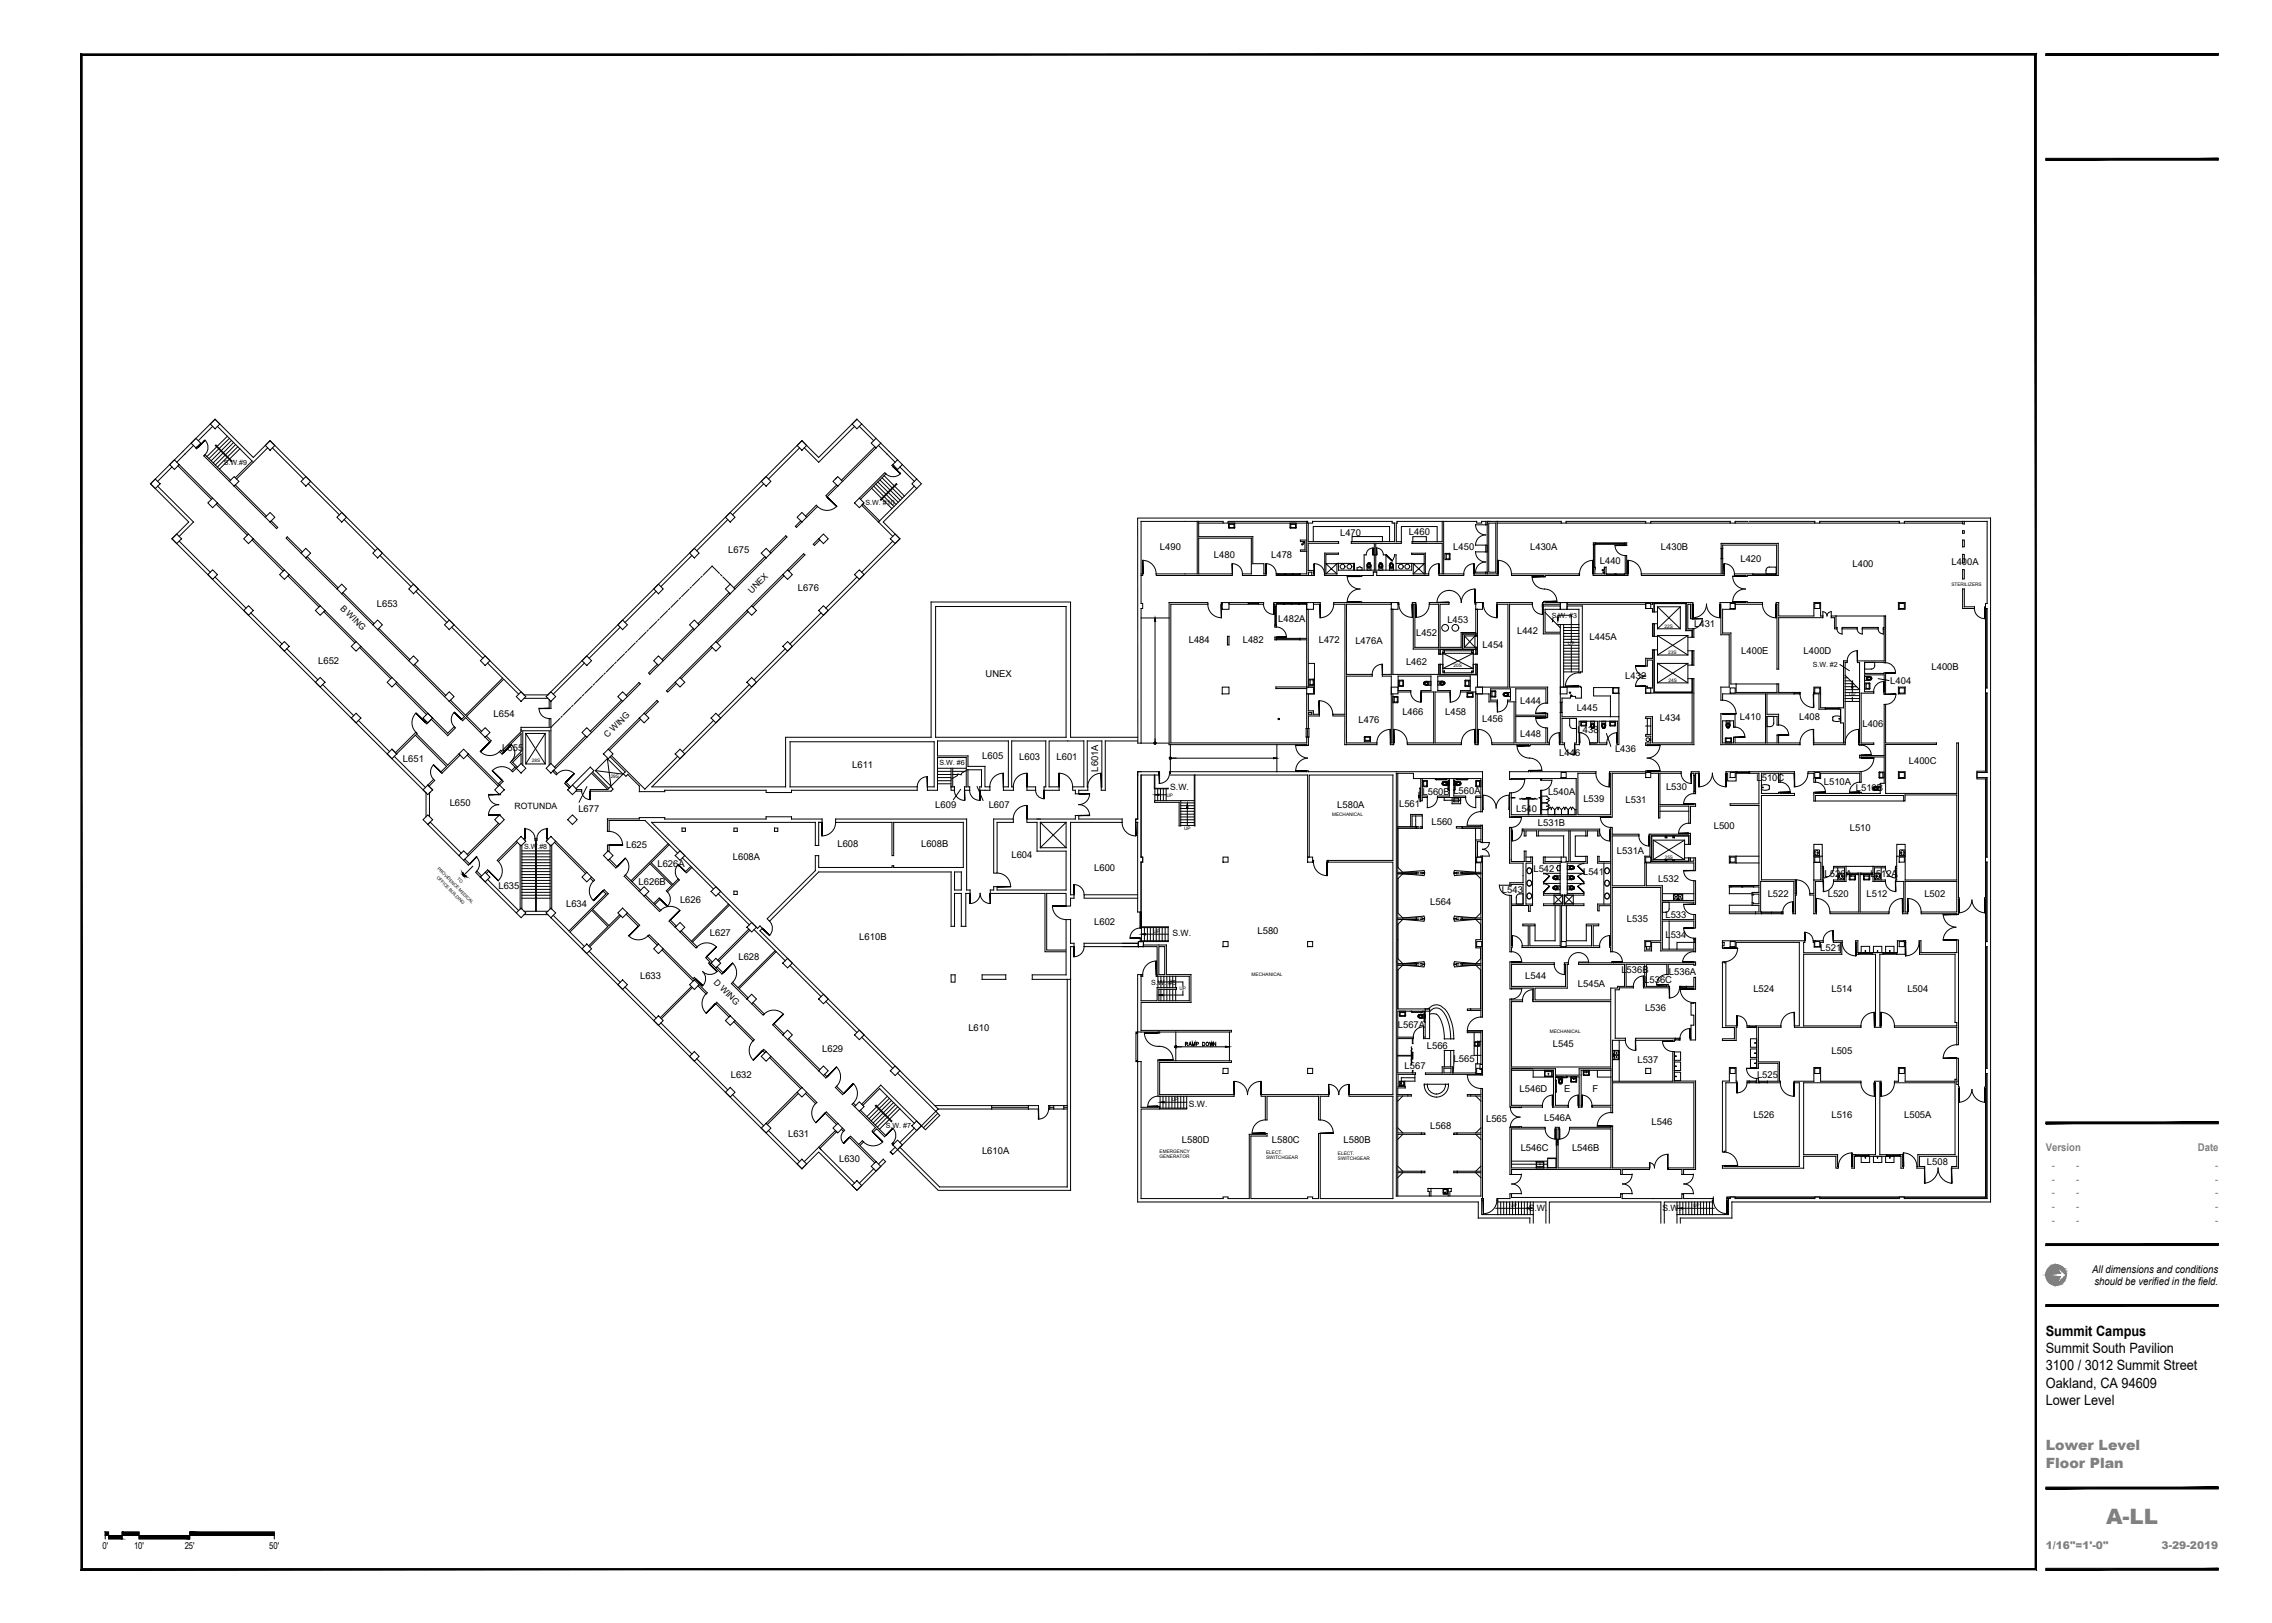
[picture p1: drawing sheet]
<svg xmlns="http://www.w3.org/2000/svg" width="1067mm" height="762mm" viewBox="0 0 1067 762" stroke-linecap="round" stroke-linejoin="round" font-family="sans-serif">
<defs><g id="words">
<text font-size="10" fill="#808080" x="989" y="715">A-LL</text>
<g font-size="6.7">
<text x="961" y="627">Summit Campus</text>
<text x="961" y="635">Summit South Pavilion</text>
<text x="961" y="643">3100 / 3012 Summit Street</text>
<text x="961" y="651">Oakland, CA 94609</text>
<text x="961" y="660">Lower Level</text>
</g>
<g font-size="6.7" fill="#808080">
<text x="961" y="681">Lower Level</text>
<text x="961" y="689">Floor Plan</text>
</g>
<g font-size="5" fill="#808080">
<text x="961" y="540">Version</text>
<text x="1032" y="540">Date</text>
<text x="963" y="549">-</text>
<text x="975" y="549">-</text>
<text x="1040" y="549">-</text>
<text x="963" y="555">-</text>
<text x="975" y="555">-</text>
<text x="1040" y="555">-</text>
<text x="963" y="562">-</text>
<text x="975" y="562">-</text>
<text x="1040" y="562">-</text>
<text x="963" y="568">-</text>
<text x="975" y="568">-</text>
<text x="1040" y="568">-</text>
<text x="963" y="575">-</text>
<text x="975" y="575">-</text>
<text x="1040" y="575">-</text>
<text x="961" y="727">1/16&quot;=1'-0&quot;</text>
<text x="1015" y="727">3-29-2019</text>
</g>
<g font-size="5">
<text x="982" y="598">All dimensions and conditions</text>
<text x="983" y="603">should be verified in the field.</text>
</g>
<g font-size="4.4">
<text x="629" y="252">L470</text>
<text x="662" y="251">L460</text>
<text x="342" y="259">L675</text>
<text x="545" y="258">L490</text>
<text x="570" y="262">L480</text>
<text x="597" y="262">L478</text>
<text x="682" y="258">L450</text>
<text x="718" y="258">L430A</text>
<text x="780" y="258">L430B</text>
<text x="817" y="264">L420</text>
<text x="751" y="265">L440</text>
<text x="870" y="266">L400</text>
<text x="916" y="265">L400A</text>
<text x="375" y="277">L676</text>
<text x="177" y="285">L653</text>
<text x="600" y="292">L482A</text>
<text x="680" y="292">L453</text>
<text x="665" y="299">L452</text>
<text x="712" y="298">L442</text>
<text x="795" y="294">L431</text>
<text x="558" y="302">L484</text>
<text x="584" y="302">L482</text>
<text x="619" y="302">L472</text>
<text x="636" y="302">L476A</text>
<text x="696" y="304">L454</text>
<text x="746" y="300">L445A</text>
<text x="149" y="312">L652</text>
<text x="818" y="307">L400E</text>
<text x="847" y="307">L400D</text>
<text x="463" y="318">UNEX</text>
<text x="660" y="312">L462</text>
<text x="907" y="314">L400B</text>
<text x="763" y="319">L432</text>
<text x="888" y="321">L404</text>
<text x="658" y="336">L466</text>
<text x="679" y="336">L458</text>
<text x="714" y="331">L444</text>
<text x="740" y="334">L445</text>
<text x="232" y="337">L654</text>
<text x="638" y="339">L476</text>
<text x="696" y="339">L456</text>
<text x="779" y="338">L434</text>
<text x="817" y="338">L410</text>
<text x="845" y="338">L408</text>
<text x="874" y="341">L406</text>
<text x="714" y="346">L448</text>
<text x="741" y="344">L438</text>
<text x="236" y="353">L655</text>
<text x="758" y="353">L436</text>
<text x="189" y="358">L651</text>
<text x="461" y="356">L605</text>
<text x="479" y="357">L603</text>
<text x="496" y="357">L601</text>
<text x="732" y="355">L446</text>
<text x="896" y="359">L400C</text>
<text x="400" y="361">L611</text>
<text x="516" y="362" transform="rotate(-90 516 362)">L601A</text>
<text x="782" y="371">L530</text>
<text x="825" y="367">L510C</text>
<text x="856" y="369">L510A</text>
<text x="871" y="371">L510B</text>
<text x="668" y="373">L560B</text>
<text x="682" y="373">L560A</text>
<text x="727" y="373">L540A</text>
<text x="743" y="376">L539</text>
<text x="763" y="377">L531</text>
<text x="211" y="379">L650</text>
<text x="272" y="381">L677</text>
<text x="439" y="380">L609</text>
<text x="464" y="380">L607</text>
<text x="628" y="379">L580A</text>
<text x="657" y="379">L561</text>
<text x="712" y="381">L540</text>
<text x="672" y="387">L560</text>
<text x="722" y="388">L531B</text>
<text x="805" y="389">L500</text>
<text x="869" y="390">L510</text>
<text x="294" y="398">L625</text>
<text x="393" y="398">L608</text>
<text x="432" y="398">L608B</text>
<text x="759" y="401">L531A</text>
<text x="309" y="407">L626A</text>
<text x="344" y="404">L608A</text>
<text x="475" y="403">L604</text>
<text x="514" y="409">L600</text>
<text x="720" y="409">L542</text>
<text x="743" y="411">L541</text>
<text x="857" y="412">L520A</text>
<text x="878" y="412">L512A</text>
<text x="234" y="417">L635</text>
<text x="300" y="416">L626B</text>
<text x="705" y="419">L543</text>
<text x="779" y="414">L532</text>
<text x="266" y="426">L634</text>
<text x="319" y="424">L626</text>
<text x="672" y="425">L564</text>
<text x="830" y="421">L522</text>
<text x="858" y="421">L520</text>
<text x="876" y="421">L512</text>
<text x="904" y="421">L502</text>
<text x="782" y="431">L533</text>
<text x="514" y="434">L602</text>
<text x="764" y="433">L535</text>
<text x="333" y="439">L627</text>
<text x="403" y="441">L610B</text>
<text x="590" y="438">L580</text>
<text x="782" y="440">L534</text>
<text x="855" y="447">L521</text>
<text x="347" y="451">L628</text>
<text x="301" y="460">L633</text>
<text x="716" y="460">L544</text>
<text x="761" y="457">L536B</text>
<text x="772" y="462">L536C</text>
<text x="784" y="458">L536A</text>
<text x="741" y="464">L545A</text>
<text x="823" y="466">L524</text>
<text x="860" y="466">L514</text>
<text x="896" y="466">L504</text>
<text x="772" y="475">L536</text>
<text x="455" y="484">L610</text>
<text x="656" y="483">L567A</text>
<text x="729" y="492">L545</text>
<text x="386" y="494">L629</text>
<text x="556" y="492">RAMP DOWN</text>
<text x="670" y="493">L566</text>
<text x="860" y="495">L505</text>
<text x="660" y="502">L567</text>
<text x="683" y="499">L565</text>
<text x="769" y="499">L537</text>
<text x="343" y="506">L632</text>
<text x="825" y="506">L525</text>
<text x="714" y="513">L546D</text>
<text x="734" y="513">E</text>
<text x="748" y="513">F</text>
<text x="698" y="527">L565</text>
<text x="725" y="526">L546A</text>
<text x="775" y="528">L546</text>
<text x="823" y="525">L526</text>
<text x="860" y="525">L516</text>
<text x="894" y="525">L505A</text>
<text x="370" y="534">L631</text>
<text x="672" y="530">L568</text>
<text x="555" y="537">L580D</text>
<text x="597" y="537">L580C</text>
<text x="631" y="537">L580B</text>
<text x="394" y="545">L630</text>
<text x="461" y="542">L610A</text>
<text x="714" y="540">L546C</text>
<text x="738" y="540">L546B</text>
<text x="905" y="547">L508</text>
<text x="48" y="727">0'</text>
<text x="63" y="727">10'</text>
<text x="87" y="727">25'</text>
<text x="126" y="727">50'</text>
</g>
<g font-size="4.1">
<text x="353" y="279" transform="rotate(-45 353 279)">UNEX</text>
<text x="160" y="286" transform="rotate(45 160 286)">B WING</text>
<text x="285" y="347" transform="rotate(-45 285 347)">C WING</text>
<text x="549" y="371">S.W.</text>
<text x="242" y="380">ROTUNDA</text>
<text x="550" y="439">S.W.</text>
<text x="335" y="461" transform="rotate(45 335 461)">D WING</text>
<text x="558" y="520">S.W.</text>
<text x="718" y="569">S.W.</text>
<text x="781" y="569">S.W.</text>
</g>
<g font-size="3.3">
<text x="105" y="218">S.W.#9</text>
<text x="406" y="237">S.W. #10</text>
<text x="729" y="290">S.W. #3</text>
<text x="851" y="313">S.W. #2</text>
<text x="441" y="359">S.W. #6</text>
<text x="246" y="399">S.W.#8</text>
<text x="541" y="462">S.W. #5</text>
<text x="416" y="529">S.W. #7</text>
</g>
<g font-size="2.2">
<text x="916" y="275">STERILIZERS</text>
<text x="782" y="295">22S</text>
<text x="736" y="303">UP</text>
<text x="783" y="307">23S</text>
<text x="683" y="313">20S</text>
<text x="783" y="320">24S</text>
<text x="868" y="327">UP</text>
<text x="250" y="358">28S</text>
<text x="287" y="365">29S</text>
<text x="548" y="374">UP</text>
<text x="625" y="383">MECHANICAL</text>
<text x="556" y="390">UP</text>
<text x="782" y="403">25S</text>
<text x="542" y="438">UP</text>
<text x="588" y="458">MECHANICAL</text>
<text x="554" y="465">UP</text>
<text x="728" y="485">MECHANICAL</text>
<text x="550" y="517">UP</text>
<text x="545" y="541">EMERGENCY</text>
<text x="545" y="544">GENERATOR</text>
<text x="595" y="542">ELECT.</text>
<text x="595" y="544">SWITCHGEAR</text>
<text x="628" y="542">ELECT.</text>
<text x="628" y="545">SWITCHGEAR</text>
<text x="709" y="567">UP</text>
<text x="795" y="567">UP</text>
</g>
<g font-size="2">
<text x="205" y="408" transform="rotate(45 205 408)">PROVIDENCE MEDICAL</text>
<text x="205" y="412" transform="rotate(45 205 412)">OFFICE BUILDING</text>
<text x="215" y="413" transform="rotate(45 215 413)">TO</text>
</g>
</g></defs>
<!-- layer: A-WALL-FULL -->
<g fill="none" stroke="#000" stroke-width=".47">
<path d="M402 197l-18 18-7-8-120 119h-11l-119-119-8 8-18-18-30 30 18 18-8 8 119 119v11M405 199l6 7M81 219l-7 7M84 219l15 15M84 218l16 16M91 209l-8 8M93 210l-1 1v-1M100 200l-7 7M102 200l16 16-7 8M126 210l-15 15M128 210l15 15M375 210l-14 15"/>
<path d="M401 200l-17 17-6-7M403 200l7 7M411 210l-16 15M411 210l-15 16M412 209l8 8M414 208l7 8M419 218v1h1M423 219l6 7M424 218l6 7M74 228l17 17-7 7M102 237l14 14M102 236l15 15"/>
<path d="M108 225l-12-12v1l12 12M110 228l15 15M111 228l14 14M145 227l14 15M359 227l-15 15M393 228l-5 5 5-5M393 224l-1 1M403 234l12-12h1l-12 12M429 228l-17 17M430 229l-15 16 8 8-117 116h63v-23h68v-63h66v63h31M84 254l15 15M118 254l15 14"/>
<path d="M119 253l15 15M127 245l3 3-3-3M142 259l-7-7-1 1 7 7M162 244l14 15M342 244l-15 15M361 259l8-7-7 8M376 245l-3 2 1 1 3-3M378 242l5-5 1 1-5 5M384 253l-2 3 3-2M412 245l7 7M413 245l-8-8 7 8M419 254l-14 15"/>
<path d="M562 245v24h-19v1h36v-1h-16v-16h25v16h-5v1h12v-1h-2v-4h-5v-13h-25v-7M563 246h11M577 246h37M614 245v24h-4v1h7v-2h-3v-13h15v-1h-15v-8M614 254h-3h2v4h-2v1h3M677 245v9h-14v1h14v14h-1v1h11v-1h-9v-24M698 256v3zM698 245v1v-1h-2v1h-3v-1h-37v9h2v1h-12v13h17v-3h1v4h5v-9h-6h6v9h2v1h-25v-1h-1v1h-6v1v-1h-17v-10h6h-5v9h5v-4v3h8v-3v3h9v-13h-10v-1h20v-8h-1v-1h-38v1h-2v-1h-37v1h-3v-1h-38v38h1v3h-1v63h-2v-106h401v321h-122v8h-24v2M698 245h35v1h2v-1h38v1h2v-1h37v1h3v-1h6M698 245v24h5M699 246h3v23h-3zM703 245v24"/>
<path d="M703 246h30M735 246h38M748 255h1v1h-1zM763 255h1v1h-1zM775 246h37M808 255h27v15h-1v-1v-13h-25v1h-1zM815 246h37M821 245h31v1h2v-1h38v1h2v-1h39v38h-1v3h1v37h-1v2h1v38h-5v2h5v37h-1v3h1v37h-1v2h1v58h-1v2h1v59h-39v-1h-2v1h-38v-1h-2v1h-37v-1h-3v1M854 246h38M894 246h28M922 245v1v-1M922 254v3z"/>
<path d="M922 249v1zM101 271l15 15M135 270l15 15M136 270l14 14M144 262l14 15M144 261l15 15M160 279l15 14M161 278l15 15M178 261l15 14M195 278l15 14M308 278l-15 14M325 261l-15 14"/>
<path d="M342 278l-14 15M343 279l-15 14M359 261l-14 15M360 262l-15 15M368 270l-15 14M368 270l-14 15M370 268l7-8 1 1-8 7M402 271l-14 15M536 269h1v1h-1M599 269h1v1h-1zM614 270v-1h2v1M642 261h-1v7"/>
<path d="M645 261h.1M645 269h1M646 261h.1M650 261h1v7M655 261h1v7M698 269h-6v1h11M703 269v1M710 269h32M710 269v1h15v1h1v-1h16l-1-1M748 266l1 1v2h4v-2l1-1v4h-6zM758 269l1 1zM763 261h1v8v1h-1z"/>
<path d="M771 269h37v-7h1v7h1v1h-39zM814 269h9v1h-3v1l-6-1zM922 267v5zM922 260v4zM922 277v8h5v1h-5zM118 288l14 14M152 287l15 15M153 287l14 14M177 296l15 14M178 295l14 15M212 294l15 15M291 294l-14 15"/>
<path d="M325 295l-14 15M326 296l-15 14M351 287l-15 14M351 287l-14 15M386 288l-15 14M439 285h62v61h-62zM549 283h18v1h-17v65h64v-3v4h-65zM573 283l1 1zM576 299h1v4h-1zM577 283h9v1h-9zM591 283h2v1h-2zM598 283h2l-1 2z"/>
<path d="M599 293v1zM599 299v1zM614 284l-1-1 1 17h-4h4v23h-15h15M614 286v37h3v3h-3v8h3v1h2v1h-5v6v-16M617 283h3v1h-3zM656 283l1 1zM693 283v1zM693 299v5M693 299v-1h-6v7h6v-1M693 299v-1h-6v7h-11v2M694 299h-6v5h6M696 283l1 1z"/>
<path d="M724 283l1-1h1v1h7v1h-9zM725 285h8v1h-8v11h8v-4h1v30M725 284v14h8v25h1M736 285h7v30l-1 1h-1v-30h-5zM776 283h-40v1h37v2h3v1h2M776 283h19v7h-1v-6h-2v11h3v4h-2M776 283v1h-1M777 293h-1v6h1M777 293v6M777 287v-4h15v13h3v3M777 293h1M777 287v-4h15v13h2v3"/>
<path d="M777 299h1M808 283h12v-1l8 1v1h-13v2h-6v11h4v24h2v4h19v-4h1v4h7v1h-12v9h5v5h-1v-4h-4v13h4v-4h1v4h10v1h-37v-15h7v6h-1v-3h-5v11h5v-3h1v3h14v-23h-20v3h-1v-6h4v-25h-4zM834 283h1v6h17v-6h3v6h1v1h-21v24h-1v-30zM860 289h2v6h1h-2v-5h-1zM862 289h23M865 295h7h-7zM874 295h8h-8zM885 289v22h-9v5h9v10v-1v-8h-9v8h4h-6v24h6v1h-7v-1v-38h-1v-1h13v-15h-1zM891 283h4v3h-4zM932 285v1zM932 286v76h-4v4h4v55v1v20M933 286v37"/>
<path d="M135 305l14 14M169 304l14 15M169 303l15 15M194 312l15 15M195 312l14 15M229 311l7 7-17 18-7-7M274 311l-14 15M309 312l-4 4v1l4-5M334 303l-15 15M334 304l-14 15M369 305l-15 14M676 312v5h17v-5"/>
<path d="M676 307v-2h17v2M677 306v1h-2v-2h-11v-21l-1-1h2l-1 1v20h11v-20h-4v-1h9v1h-4v20h10v-7h7v-11h1v21h-2v-1M677 315v-3h-2v5h-21v-31h-1v31h-4h4v32v1h1v-1v-23M677 315h1v1h-1zM677 306h1h-1zM678 306h13M678 316h13M691 315h1v1h-1zM691 306h1h-1zM692 315v-3h2v11h14v-39h-5v-1h17v1h-11v39h18v7h-1v-7h-14v13h14v-1h1v2h-1v-1h-14v13h14v-7h1v7v1h-8h-1h-18v-1h11v-19h-3v-1h1v-6h-9v6h3v1h-4v-4h-5v23v1h-1v-25h-7v-1h4v-7h-15v7h6v1h-7v24h12v1h-25v-1h12v-24h-6v-1h5v-7h-16v7h6v1h-6M693 304v3M777 305h1"/>
<path d="M777 305v20h17v-6h-1M793 306h1M794 319h1v31h-22v-1h2v-3h-2v-1h2v-8h-2v-1h3v13h19v-24h-22v-3v1h3v-13h-3v3v-4h3v-4h1v20h18v-6M795 306l-1 6h-1M795 306v6h-1M795 306v6M866 310h1v1h-1v39h-14v-1h14v-10h-2v-6h-1v-1h3zM151 321l15 15M168 338l15 15M186 321l14 14M186 320l24 24 3-3 1 1-4 3-7-7-3 2v-1M211 329l7 7-1 2 2-1 7 7"/>
<path d="M244 326l-8-7-17 17 7 7M246 328h11M258 328v5h1v-4M292 329l-15 14M292 329l-14 15M294 327l6-7 1 1-6 6M300 337l-14 15M301 338l-15 14M302 335l6-6h1l-6 6M317 320l-4 4 1 1 4-4M335 338l-15 15M352 321l-15 15"/>
<path d="M614 335h2h-2zM631 335l1-51h-6v-1h27v1h-21v33h12h-12v32h15M632 335h-6v1h5v14h16M733 335v1h27v14h-1v-11h-8v10h3v1h-8v-1h4v-10h-9l1 11h-3v-1h1v-12h-7v12h2v1h-3l1-1zM733 323v7v-2h4v-1h3v1h3l-1-6-8 1M757 323h3v3h-3zM845 325v1zM852 325h.1M852 323h3v9h2v1h-3v-7h-2zM864 333v6M885 331v18h24v1h-24v23h34v-24h1v80h-18v-1h17v-14h-24v14h1v1h-3v-1h1v-14h-4v-1h1v-6h-1h1v-5h4v11h24v-40h-24v3h-1v-3h-42v3v-4v1h21v-1h1v1h9v-5h2v-13l-12 1v-1h12zM891 323h4v3h-4z"/>
<path d="M933 325v38M184 352l2 2 9-9 15 15-3 2v1l9-8M185 355l15 15M186 353l9-9 15 15 5-5M219 355l15 14M220 354l15 15 1-2v-1l-2 2M228 346l3 2h-1l-2-2M245 358v-4l-4 4 2 2M245 359v-16h13v16M259 358v-21h-1v4h-13v3l-10 9v-1v1l1 1v-1l9-9v9l-5 5 2 3-1 1h-1l2-2M275 346l-15 14M276 346l-15 15"/>
<path d="M287 355l16 15 15-15M534 348h-15v23h-2v-23h-6v23h-4v2h-2v-2h-1v-2h5v-21h-16v21h4v2h-7v-2h1v-21h-16v21h1v2h-5v-2h2v-21h-33v7h15v5h7v9h3v2h-5v-2h1v-8h-6v8v2h-2v-2h1v-13h-14v15h-5v-2h4v-21h-68v21h60v2h-59v1h-12v-1h-48v1h-12v-3l-5-5-1 1-1-2 1-1-8-7M646 349v1M747 349h3M201 369l3-3-3 3 2 2M202 372v11M234 373h1M260 362l2 1-1 1zM266 368l1 2 1-1-2-2-1 1 2 2M269 369l8-9 2 2h-1l8 8 1-1 1 1-1 1h-10h8l-7-8-8 7M271 371h2h-3M447 369h1v2h-1z"/>
<path d="M482 369h4v2h-4zM534 362v23h-1v1h1v42h1v8h13l-12-1M536 362h-2v2v-2h10M542 364v6h6h-6v-6M542 376h12v12v-11h-12zM544 362v1v-1M544 362v2M544 362h.1M544 363h.1M544 364h-8v38h1v3h-1v31h-1v-8M549 363h1M550 363l-1-1h65h82v19h-1v-15h-31v-3h-8v199h39v-11h-12v-1h12v-17h-11"/>
<path d="M550 364h64v38h1v-38h39v40h-31v1M550 362v1M561 364v24v-24M656 363v111h15v14h-3v-1M667 366v10h1v-2h2h-2v-8M681 366v8h-6h13h-5v-8M695 374h-2h2M696 379v1M723 366h1M773 363h-16v21l-1-1h-46l-1 1v-12h1v11h30v-17h-31v-4h9h1h30v1h-8v20h15v-20v-1h17h16v1h-10v15l17-1v2h-2v8h-1v-9h-14v6v-21h-4M794 362h4v1h-2v1h-1v-1h-1zM795 372h1v1h-1z"/>
<path d="M810 362h5v5h-4v-4h-1zM822 362h21v1h-7v4h-1v-4h-8v10h8v-1h1v1h7h-16v40h16v6v10h-1v-1v-14h-15v15h-3v-1h2v-3h-3v-1h3v-4h-3v-1h3v-3h-3h3v-38h-14v-1h14v-14h-4M849 362h25v5h-1v-4h-18v2h-3v2v-4h-3zM891 362h4v3h-4zM933 365v37M234 387l-15 14M234 383h1M235 387l-15 15M242 395l-9 9h1l9-8M244 397v30M245 397v30M246 394v1"/>
<path d="M251 394h1v1h-1zM258 394h-1v1M258 397v30M259 397v30M260 396l15 14M261 395l15 15M285 400v-3h1v3M314 396l-18 17M314 397l-8 8 10 10 2-2h1l-6 6v-1l2-2-10-10-8 8M320 389h2v1h-2zM345 389h1v1h-1zM364 389h1v1h-1z"/>
<path d="M392 385h62v33h1v1h-2v16h-2v-16h-3v16h-1v-26h-63l-23 24-1-2 23-22v-7h1v5h35v-1h1v1h32v-21h-32v16h-1v-16h-27zM467 385h9v1h-8v24h-1zM487 385h1M488 386h13v12h-13zM656 388h9v1h-9M662 388v-6h6v1h-5v5M687 388h8v-1h1v9l-2-1v7h2v76h-1v-4h-4h4v-21h-8v-1h8v-7h-2v-4h2v-9h-8v-1h8v-26h-2v-11h2v-5h-8zM722 392v-2h-5v2h-1v-2h-1v-1h36v3h-1v-2h-5v2v-2h-23v2M723 383v-12h1v12M737 390v14h-2M737 390v14h8v-2v3h-9v14h8M782 393h1h-1z"/>
<path d="M785 393h1h-1zM791 396h3v-5l-20 1 1 10h-3v14h-15v-24h13h-13v-4h-1v1v1v34h-6v4h1v-3h5v19v3h1v-30h23v25h-8v4h3v-4h5v4h15l1 1v-5h-1v4h-14v-14h14v4h1v-7h-1v3h-14v-8h14v1h1v-12h-1v10h-14v-7h-8v-11h22v4h1v-6h-5M793 396v-3h-17v11h17v-1M793 396v-4h-18v12h18v-1M217 401l-15-15-1 1 14 15M218 403l3 3h-1l-2-2M226 411l-2-2-1 1 19 19M228 410l1-2 1 1-2 1M229 413l15 15M278 412l1 1v1l-2-2M286 403l4 4h-1l-3-3M301 418l-7-7h-1l7 8"/>
<path d="M318 401l-15-16h-17v5h-1v-6h27v1h48v-2h12v2h14v1h-2v11h-1v-11h-77l50 50 1-1 1 1-1 1 84 84M320 403l15 14M324 407l-2 2v1l3-3M337 420l15 14M345 418h1v2h-1zM448 409h3v9h-3zM616 404l1 1zM616 405h1M623 405h.1M623 405v-1v1h31v109h-21v1h21v48h-34v-31h-1v31h-3v-1h-2v1h-27v-30h8v-1l-8 1v30h-10v-1h-3v1h-38v-42h9v-2l-1 1M656 410h9h-9M695 410h-8h8"/>
<path d="M716 404h3v-2h1v3h-3v19h3v1h-2v3v-3h-8v20v2h-1v-27h1v4h5v-9l-6 1v-2h6v-9h-6v-17h1v1v15h6v-4h1v4M725 419v1h9v4h-9v1h8v19h-15v-9h3v-1h-6v1h3v9h-3v1h36v-1h-3v-9h3v-1h-6v1h2v9h-12M725 414v1M725 415h8M733 410h-8M733 404h-8v-2v3h8v14h-8M736 410h8M736 415h8M744 419v1h-9v4h9v1h-11v17M744 405h.1M744 409v1M744 414v1"/>
<path d="M756 404h-5v-2h-1v3h6M782 404h1h-1zM785 404h1h-1zM794 403v1h1v-1M812 402h3v3h-3zM812 416h1h-1zM818 416h.1M852 402h4v5v6v1h-4v14l1 1h-1v-9h-2v-1h2v-6h3v-8h-3zM861 407h6v7h-6v-1h5v-6h-5zM872 410h2l-1 18h14v1h-28v-1h14zM879 407h6h-5v6h5v1h-6zM933 405v37"/>
<path d="M246 428h11M246 429h11M259 431l118 118 7-8 18 18 14-14-1-1-3 3M291 429l-5 6-8-8 8-7-2-2h-1l2 2-18 17-7-7M291 430l-14 15M295 429l5 5v1l-6-6M302 421l8 7v-1M303 420l7 7M307 424l3-2-3 3M318 435l-3-3h-1l3 3M320 437l7 8-8-7M342 424l-17 18"/>
<path d="M343 425l-18 17M352 436l-15 15M352 437l-15 14M354 436l15 15M534 420h-25v2h25M656 431h9v1h-9M832 428v1M837 428v1zM276 444l9-9-7-8-10 11 6 6M277 447l14 14M309 443l-4-4h-1l5 5M311 446l14 15"/>
<path d="M311 445l14 15 1-1 1 1h-1M334 452l-2-3-1 1 2 2v1l1-1M337 454l3 3h-1l-3-3M364 446l-17 18-3-3-1 1 8 7M364 447l-17 17 4 4M371 453l15 15M447 458h1v3h-1zM461 458h11v2h-11zM501 460v97h-60l-18-18M503 460h-18v-2h16v-11h-10v-28h-26v-1h2v-2h1v2h33v-18h-14v-14h-5v-1h23v-2h2v2h20v1h-24v34h1v2h-1v3h-2v-6h-10v27h10v-14h2v11h1v1h-1v115h-62l-20-19M509 443h26v1h-26zM535 443v1h-8"/>
<path d="M536 458h1h-1zM536 442h12h-12v-1h-1v1M537 444h11v14h11v13h-23v13h42v1h-44v-27h2v12h7v-6h9v1h-8v5h14v-12h-15v-14h-6zM543 458h.1M544 444h3v14h-3zM656 452h9v1h-9M773 444v2h2v-2M795 441h1zM809 442h38v5h17v-5h-3h4v6h-18v34h27h-31h2v-40h-30v3h-6zM809 442h1v2h-1M809 452h1v30h6l-1 7h-6v-1h5v-6h-5zM851 442h5h-1v3h-3z"/>
<path d="M852 442h.1M871 442l1 6h1l-1-6h-1M879 447h5v1h-1v34h-3h1v-34h-2zM891 442h4v6h-4zM901 442h1v5h17v-6h1v50h-1v-9h-29h29v-2h-1v-32h-17zM932 444v66v1v51h-121v1M933 444v58M293 463l15 15M325 463l-15 15M325 464l-14 14M328 462l4 4v1l-4-4M343 477l-6-6h-1l6 6"/>
<path d="M345 479l9 9v1l-9-9M354 471l5 5-1 1-5-6M388 470l14 15M669 474h2v1h-2zM767 463v1h-7v1h-2v22h5v1h-6v20h28v-14h1v14h10v41h-5v2h-1v-2h-7M767 463h-3v-10h8v10M772 463v1h12v-1M783 463h1M784 463h-1v-1v1h-10v-10h10v5v-5h13v-1h-1h-37h-1h-16v1h22v10h-3v1h-4v5h-35v-5h15v-11v-1h-1v1v10h-25v-10h20v-1h-20h-1v12h11v6h36v31h-46v-31h5v-1h-6v51h15M789 463v1zM794 471h2v17h-2v-7h1v-4h-1zM795 464h-3v-1h3v-4h1v5h-1"/>
<path d="M310 480l15 15M327 497l15 15M360 494l-1-1h-1l1 1M361 497l15 14M362 496l15 15M368 485l-5-4 5 5M370 488l14 15M370 488l15 14M405 487l14 15M534 485h.1M534 498h.1M544 485h1z"/>
<path d="M544 498h1h33v1h-33v15h34v1h-35zM668 487h1v-12h-13v12h8v1h-8v16h9h-9v6h4v1h-4v3h7v1h-7v17h11M695 484h1v21l-3-1v-5h2zM695 484h-6v1h6M696 500h-1v2h1M768 487h19v1l-1 1-1-1h-17zM788 487l1 1zM820 482h1h-1zM825 482h11h-10v17h10v9h-6h5v-9h-9v3h-1zM344 514l15 15M374 513l-14 14M375 513l-15 15"/>
<path d="M379 513l5 5h-1l-5-5M387 504l1 2-1-1M392 511l1-1 3 3v1zM402 519l-1-1h-1l1 2M405 518l9-9 19 20-14 13M405 519l8-8 16 16M421 504l18 18 2-1M439 519h27v2h-25M483 519h5v2h-5zM492 519h1v2h-1zM495 519h5v2h-5zM544 520h-8v-22h-2v-13h-1v13h1v66h160v8h24v2"/>
<path d="M544 519v1M592 514h32v1h-4v11h-1v-11h-24v11h-1v-11h-2zM661 514v1M678 502h3v2h-3zM691 514v1M693 504h-11v-3h-5v3h-8h24M710 503h19v16M724 520v-1v1M724 519h-14v-17h20v3h11v-3h15v17h-8M729 520v-1v1M729 520h7M736 520v-1v1"/>
<path d="M736 519h-6v-13h11v13M741 520v-1v1M741 520h2M743 520v-1v1M748 520v-1v1M748 520h8v2M756 503h-14l1 16M812 501h3l1 7h-6v32l-1 1v-33h3v-7h1M820 508h1h-1zM825 506h1v2h-1zM842 508h10v-7h3v7h19h-27v34h16v6h-1v-5h-15v5h-38v-1l36 1v-40h-3zM880 508h3v34h3v1h-9v-1h4v-34h-1z"/>
<path d="M920 509v39h-4h3v-5h-18v5h3h-4M920 508h-1v1h1M920 509v-12h-1v10h-1v1h-23v-7h-4v7h-1h28v34h-17l-1 6M933 504v58h-39M361 531l14 14M384 539l2 1M393 527l-5-5-1 1 6 5M396 530l1 1h-1l-1-1M404 521l12 12-1 1-3-4-2 2-1-1 2-2-8-7M420 537l-1-1v1v1M420 539l-2 2M429 530l-6 6"/>
<path d="M545 520h12v1h-12M667 532h2v1h-2zM667 533h-11v17h13v1h-13v11M683 532h1v1h-1zM684 532h11v-17h-6v-1h6v-3h1v52M756 529h-19v1h19v18h-24v-18v-1h-2l1 1v18h-21v-18h16v-1h-17v22h1v-2h51v2h1M757 529h-1h1M757 522h-1h1M757 529v19h18v1h-13v2M757 522v-14h38v40h-12M378 545l14-14h1l-8 8 16 16M410 549l-7 6"/>
<path d="M411 545l-7-7 1-2-2 1-4-4v1l12 12M418 541l1 1-1-1M667 550v1M684 550v1M761 551h1M783 549v-1v1M790 551h1M870 542h1v6h-1zM892 542h1l1 6h-1zM671 562l-1-4h2v4M680 562v-4h1v4M696 563v7h24v4"/>
<path d="M696 563h1v1h-1zM703 563v1h23v10M727 574v-10h53v10M790 561h1M804 563h-13v-2h-1v2h-28v-2h-1v1h-51v-1h-1v2h-6v1M804 563v1h-23v10M804 562v1M811 563h1v1h-1zM811 562h1M812 563v7h-25v4M815 562h37M854 562h38"/>
</g>
<!-- layer: A-DOOR -->
<g fill="none" stroke="#000" stroke-width=".47">
<path d="M96 207a5 5 0 0 1 0 6M393 238a6 6 0 0 1-9 0M423 222a5 5 0 0 1-7 1M645 257v4M645 257a3 3 0 0 0-4 3M646 257a3 3 0 0 1 4 3M646 257v4M693 246h5M693 259h5M693 246a5 5 0 0 0 5 5 5 5 0 0 0-5 5h5M693 259a5 5 0 0 0 5 5 5 5 0 0 0-5 5M758 256a5 5 0 0 0 5 5"/>
<path d="M537 263a6 6 0 0 1 6 6M579 265a5 5 0 0 1 4 4M594 265a5 5 0 0 1 5 4M617 265a5 5 0 0 1 5 4M633 271a6 6 0 0 0 6 6 6 6 0 0 0-6 5M655 260l-1 3M676 265a5 5 0 0 0-5 4M692 265a5 5 0 0 0-5 4M692 277a6 6 0 0 0-6 6 6 6 0 0 0-6-6 6 6 0 0 0-5 6M693 269h5M703 263a6 6 0 0 1 7 6M719 271a7 7 0 0 0 8 6 6 6 0 0 1 4 5"/>
<path d="M748 263a6 6 0 0 0-6 6M764 263a6 6 0 0 1 7 6M810 265a5 5 0 0 1 4 4M814 271a6 6 0 0 0 6 6 6 6 0 0 0-6 5M567 284a6 6 0 0 0 6 6M593 284a5 5 0 0 0 5 4M599 294a5 5 0 0 1 5 5M626 284a6 6 0 0 1-6 6M657 284a6 6 0 0 0 6 6M671 284a6 6 0 0 1-6 6M696 284a6 6 0 0 0 7 6M720 284a5 5 0 0 0 4 4"/>
<path d="M795 290a6 6 0 0 0 6-6 6 6 0 0 0 7 6M799 290a5 5 0 0 1-4 5M828 284a6 6 0 0 0 6 6M834 284v6M856 287l1 1 1 1v-1l2-1v2M856 287v2M863 295v2l2 1v-3M872 295l1 2 1 1v-3M882 295l1 2 1 1M884 295v3M927 286a5 5 0 0 0 5 4M649 312a5 5 0 0 0-5 5"/>
<path d="M741 316a6 6 0 0 0-6 6M768 313a5 5 0 0 0 5 4 5 5 0 0 0-5 5M872 306a5 5 0 0 0-5 4M884 320a5 5 0 0 0-4 5M885 311a5 5 0 0 1 5 5M195 335a6 6 0 0 0 0 9M213 334a5 5 0 0 0 0 7M253 333a5 5 0 0 0 5 4M619 329a6 6 0 0 1 7 6M662 325a5 5 0 0 0 5 5M686 325a5 5 0 0 1-5 5M708 329a5 5 0 0 1-5 5"/>
<path d="M721 337a5 5 0 0 0 5 5M726 330a5 5 0 0 0-5 5M809 329a6 6 0 0 1 6 6M845 326a6 6 0 0 0 7 6M890 326a5 5 0 0 1-5 5M204 359a5 5 0 0 0 0 7M226 353a6 6 0 0 0 9 0M240 350a5 5 0 0 1 0 7M608 350a6 6 0 0 0 6 6 6 6 0 0 0-6 6M653 342a6 6 0 0 0-7 7M654 342a6 6 0 0 1 7 7M693 342a6 6 0 0 0-7 7"/>
<path d="M694 342a6 6 0 0 1 6 7M712 350a7 7 0 0 0 8 6 6 6 0 0 1 4 6M732 344a5 5 0 0 0-5 5M735 350a5 5 0 0 0 4 4M742 344a5 5 0 0 1 4 5M759 344a5 5 0 0 0-5 5M773 356a6 6 0 0 1 6 6M779 350a6 6 0 0 1-6 6M815 341a5 5 0 0 1 4 5M835 340a5 5 0 0 1 5 5M851 342a6 6 0 0 0-6 7M873 342a6 6 0 0 0-7 7"/>
<path d="M874 350a5 5 0 0 1 5 5M880 356a6 6 0 0 1-7 6M229 373a5 5 0 0 0 5 5 5 5 0 0 0-5 5M240 362a6 6 0 0 0-9 0M262 363a6 6 0 0 1 8 0M273 371a4 4 0 0 0 4 4M435 365a5 5 0 0 0-4 4M448 371a5 5 0 0 0 5 5M455 371a5 5 0 0 0 5 5M471 363a6 6 0 0 0-6 6M482 378a6 6 0 0 0-6 7M482 363a6 6 0 0 0-6 6"/>
<path d="M486 371a4 4 0 0 0 4 4M497 363a6 6 0 0 1 7 6M512 373a5 5 0 0 1-5 5 5 5 0 0 1 5 5M517 363a6 6 0 0 0-6 6M549 363a5 5 0 0 1-5 5M666 372v2M667 370v6zM675 374a5 5 0 0 1-5 5v-5M688 374a5 5 0 0 0 5 5v-5M708 373a6 6 0 0 0-6 6 6 6 0 0 0-6-6v6M709 373v6M710 366h6"/>
<path d="M716 366a6 6 0 0 1-6 6M724 366h5a5 5 0 0 1-5 5M749 363a6 6 0 0 0 7 6M789 363a5 5 0 0 0 5 5M795 373a5 5 0 0 0-4 4M798 369a6 6 0 0 0 6-6 6 6 0 0 0 6 6M836 367a5 5 0 0 1 5 5M849 363a6 6 0 0 1-6 6M852 367a5 5 0 0 1 5 5M873 367a5 5 0 0 0-5 5M246 389a5 5 0 0 1 5 5M257 389a5 5 0 0 0-5 5"/>
<path d="M286 390a6 6 0 0 1 6 7M392 386a6 6 0 0 1-6 6M527 386a6 6 0 0 0 6 6M695 381a6 6 0 0 0-6 6h6M696 396h3a3 3 0 0 1-3 3 3 3 0 0 1 3 3h-3M714 384a5 5 0 0 1-4 4M715 390a5 5 0 0 1-5 5M751 390a5 5 0 0 0 5 5M751 384a5 5 0 0 0 5 4M770 392a5 5 0 0 0 4 5M793 386a5 5 0 0 0-5 5M224 402a5 5 0 0 1 0 7"/>
<path d="M234 405a6 6 0 0 1 0 8M279 414a6 6 0 0 0 0 9M294 403l1 2v2v2l-1 2M313 419a5 5 0 0 1 0 7M318 406a5 5 0 0 0 0 7M468 410a6 6 0 0 1 7 6M504 415a5 5 0 0 1 5 5M617 405a6 6 0 0 0 6 6M709 416h-5a5 5 0 0 0 5 4M725 415l3 1M725 410l3 1M744 410l-3 1"/>
<path d="M744 415l-3 1M744 405l-3 2M791 409a5 5 0 0 0 4 4M843 413a6 6 0 0 1 7 6M861 414a5 5 0 0 1-5 5M861 407a5 5 0 0 1-5 5M885 407a5 5 0 0 0 5 5M885 414a5 5 0 0 0 5 5M295 439a6 6 0 0 0 9 0M310 427a6 6 0 0 1 9 0M361 433a5 5 0 0 1 0 6M455 424a5 5 0 0 0 5-5 5 5 0 0 0 5 5"/>
<path d="M494 425a6 6 0 0 0 7 7M535 436a5 5 0 0 0-4 4M710 439a5 5 0 0 1 5 5M756 439a5 5 0 0 0-5 5M791 436a5 5 0 0 0 4 4M791 425a5 5 0 0 0 4 4M842 423a5 5 0 0 0-5 5M847 438a4 4 0 0 1 4 4M853 422a6 6 0 0 1 6 6M861 437a5 5 0 0 0-5 5M893 422a6 6 0 0 0-6 6M896 422a6 6 0 0 1 6 6"/>
<path d="M912 429a6 6 0 0 0 6 6 6 6 0 0 0-6 6M926 423a6 6 0 0 0 6 6M926 423a6 6 0 0 1-6 6M327 444a6 6 0 0 1 9 1M337 456a5 5 0 0 1-7 0 5 5 0 0 1 0 7M344 452a6 6 0 0 1 0 9M509 444a5 5 0 0 1-5 5M543 451a6 6 0 0 0-6 7M710 447a5 5 0 0 1 4 5M730 453a5 5 0 0 0 5 5v-5M736 452a5 5 0 0 1 5-5 5 5 0 0 1 5 5M741 452h5"/>
<path d="M757 447a5 5 0 0 1 5 5M772 458a5 5 0 0 0-5 5M783 458a5 5 0 0 0-5 4M795 447a5 5 0 0 0-5 5M816 445a6 6 0 0 1-6 7M865 442a6 6 0 0 0 6 7M901 442a6 6 0 0 1-6 7M331 467a6 6 0 0 0 1 9M359 476a6 6 0 0 1 9 0M695 478a6 6 0 0 0-6 6h6M710 464h5M714 464a5 5 0 0 1-4 5"/>
<path d="M720 465v4M720 465a5 5 0 0 0-5 4M789 464a5 5 0 0 1-5 5M789 464a6 6 0 0 0 6 7M816 477a5 5 0 0 1 4 5M843 475a6 6 0 0 0-7 7M880 475a6 6 0 0 0-6 7M883 475a6 6 0 0 1 7 7M354 489a6 6 0 0 0 0 9M537 485a6 6 0 0 0 7 6M544 491h1M544 491a6 6 0 0 1 7 7"/>
<path d="M668 487v-5a5 5 0 0 0-4 5M763 488a5 5 0 0 0 5 5M781 489a5 5 0 0 0 4 5M794 483a5 5 0 0 0-5 4M919 491a6 6 0 0 0-7 6M383 518a6 6 0 0 0 0 9M393 501a6 6 0 0 1 0 9M401 509a6 6 0 0 1 0 9M544 515a5 5 0 0 0-5 4M580 508a6 6 0 0 1 6 6 6 6 0 0 1 6-6M624 509a5 5 0 0 1 5 5 5 5 0 0 1 4-5M695 505h-6a6 6 0 0 0 6 6"/>
<path d="M709 520a4 4 0 0 0 5 4 5 5 0 0 0-5 5h5M729 514v5zM729 514a5 5 0 0 0-5 5M741 514v5zM741 514a5 5 0 0 0-5 5M743 514a5 5 0 0 1 4 5M743 514v5zM820 502a5 5 0 0 0 5 4M820 508a5 5 0 0 1-4 5M836 508a6 6 0 0 0 6 7M874 508a6 6 0 0 0 6 7M890 508a6 6 0 0 1-7 7"/>
<path d="M926 512a6 6 0 0 0 6 5M926 512a6 6 0 0 1-6 5M396 531a4 4 0 0 0 0 6M414 536a6 6 0 0 1-9 0M419 530a5 5 0 0 1 0 6M492 521a5 5 0 0 1-4 4M594 526a6 6 0 0 0-6 6M620 526a6 6 0 0 1 6 6M709 520h5M726 530a5 5 0 0 0 4 5M730 530v5zM731 535v3z"/>
<path d="M732 535l-1 3h1v-3h-1v3M732 530v5zM737 530a5 5 0 0 1-5 5M750 529h6zM756 522a6 6 0 0 0-6 7M710 556a5 5 0 0 1 4 5M710 551h4M714 551a5 5 0 0 1-4 5M762 556a5 5 0 0 1 4 5M762 551h4M766 551a5 5 0 0 1-4 5M775 546v2z"/>
<path d="M783 542v6zM783 542a6 6 0 0 0-6 6l-1-2h-2M791 556a5 5 0 0 1 4 5M791 551h4M795 551a5 5 0 0 1-4 5M810 541a6 6 0 0 1 6 6M870 541a6 6 0 0 0-7 7M894 541a6 6 0 0 1 6 7M904 556a7 7 0 0 0 6-8 7 7 0 0 0 6 8M703 564a6 6 0 0 1-6 6M710 560h4M762 560h4"/>
<path d="M791 560h4M804 564a6 6 0 0 0 7 6"/>
</g>
<!-- layer: A-GLAZ -->
<g fill="none" stroke="#000" stroke-width=".47">
<path d="M749 256v10M749 255h14M808 257v5M600 270h3M600 269h3M604 270h3M604 269h3M607 270h3M607 269h3M754 270h4M759 270h4M823 270h11"/>
<path d="M586 283h5M599 285v8M600 283h3M603 283h3M607 283h3M610 283h3M599 300h11M733 330v5M842 325h3M857 333h6M614 342v4M796 364v8"/>
<path d="M816 363h5M813 416h5M818 416h5M867 410h5M867 411h5M874 410h5M874 411h5M827 429h10M796 441v1M873 448h6M873 447h6M884 448h7"/>
<path d="M884 447h7M789 463h3M787 488h1M821 482h4M466 520h17M493 520h2M500 520h1M821 508h4M826 508h4M871 542h6M871 543h6M886 542h6"/>
<path d="M886 543h6"/>
</g>
<!-- layer: A-GLAZ-SILL -->
<g fill="none" stroke="#000" stroke-width=".47">
<path d="M748 256v10M749 256v10M749 255h14M749 256h14M808 257v5M809 257v5M600 269h11M600 270h10M603 269v1M604 269v1M607 269v1M754 269h4"/>
<path d="M754 270h4M759 269h4M759 270h4M823 269h11M823 270h11M586 283h5M586 284h5M599 285v8M599 285v9M599 300h11M599 283h14M600 284h13"/>
<path d="M603 283v1M606 283v1M607 283v1M610 283v1M733 330v5M842 325h3M842 326h3M857 332h6M857 333h6M614 342v4M795 364v8M796 364v8"/>
<path d="M815 362h1M816 362h6v1h-7M816 362v1M821 362v1M813 416h5M818 416h5M827 428h10M827 429h10M795 441v1M796 441v1M789 463h3M789 464h3"/>
<path d="M787 488h1M787 487h1M821 482h4M466 519h17M493 519h2M500 519h1M821 508h4M826 508h4M466 521h17M493 521h2M500 521h1"/>
</g>
<!-- layer: A-FLOR-EVTR -->
<g fill="none" stroke="#000" stroke-width=".47">
<path d="M688 299l5 5M693 299l-5 5M778 285h11v10h-11zM778 298h15v10h-15zM778 285l11 10M778 298l15 10M789 285l-11 10M793 298l-15 10M677 307h15v7h-15zM677 307l15 7M692 307l-15 7M778 311h15v10h-15z"/>
<path d="M778 311l15 10M793 311l-15 10M247 344h9v15h-9zM247 344l9 15M256 344l-9 15M285 356l7 7-5 6-7-7zM285 356l2 13M280 362l12 1M776 394h15v10h-15zM776 394l15 10M791 394l-15 10"/>
</g>
<!-- layer: A-DOOR -->
<g fill="#000" stroke="#000" stroke-width=".47">
<path d="M666 374v1z"/>
<path d="M96 207l-3 3zM96 207l-3 3z"/>
<path d="M419 219l4 3zM419 219l4 3z"/>
<path d="M388 233l5 5zM388 233l5 5z"/>
<path d="M758 256h5zM758 256h5z"/>
<path d="M537 263v6zM537 263v6z"/>
<path d="M579 265v4zM579 265v4z"/>
<path d="M594 265l1 4zM594 265l1 4z"/>
<path d="M617 265v4zM617 265v4z"/>
<path d="M633 271h6zM633 271h6z"/>
<path d="M645 257v4zM645 257v4z"/>
<path d="M646 257v4zM646 257v4z"/>
<path d="M651 261l3 2zM651 261l3 2z"/>
<path d="M651 261l3 2zM651 261l3 2z"/>
<path d="M676 265v4zM676 265v4z"/>
<path d="M692 265v4zM692 265v4z"/>
<path d="M703 263v6zM703 263v6z"/>
<path d="M719 271h6zM719 271h6z"/>
<path d="M748 263v6zM748 263v6z"/>
<path d="M764 263v6zM764 263v6z"/>
<path d="M810 265v4zM810 265v4z"/>
<path d="M814 271h6zM814 271h6z"/>
<path d="M573 284l1 6zM573 284l1 6z"/>
<path d="M598 284v4zM598 284v4z"/>
<path d="M599 299h5zM599 299h5z"/>
<path d="M620 284v6zM620 284v6z"/>
<path d="M633 283l6-1zM633 282h6z"/>
<path d="M663 284v6zM663 284v6z"/>
<path d="M665 284v6zM665 284v6z"/>
<path d="M675 283h5zM675 283h5z"/>
<path d="M692 277l1 6zM692 277l1 6z"/>
<path d="M703 284v6zM703 284v6z"/>
<path d="M724 284v4zM724 284v4z"/>
<path d="M725 282h6zM725 282h6z"/>
<path d="M795 290h4zM795 291l4-1z"/>
<path d="M795 284v6zM795 284v6z"/>
<path d="M808 284v6zM808 284v6z"/>
<path d="M814 283l6-1zM814 282h6z"/>
<path d="M834 284v6zM834 284v6z"/>
<path d="M932 286v4zM932 286v4z"/>
<path d="M649 312v5zM649 312v5z"/>
<path d="M768 313h5zM768 313h5z"/>
<path d="M872 306v4zM872 306v4z"/>
<path d="M885 316h5zM885 316h5z"/>
<path d="M195 335l5 4zM195 335l5 4z"/>
<path d="M213 334l4 4zM213 334l4 4z"/>
<path d="M253 333h5zM253 333h5z"/>
<path d="M619 329l1 6zM619 329l1 6z"/>
<path d="M667 325v5zM667 325v5z"/>
<path d="M681 325v5zM681 325v5z"/>
<path d="M703 330v4zM703 330v4z"/>
<path d="M721 335h5zM721 335h5z"/>
<path d="M721 337h5zM721 337h5z"/>
<path d="M735 322h6zM735 322h6z"/>
<path d="M768 322h5zM768 322h5z"/>
<path d="M809 335h6zM809 335h6z"/>
<path d="M851 326l1 6zM851 326l1 6z"/>
<path d="M884 320l1 5zM884 320l1 5z"/>
<path d="M885 326h5zM885 326h5z"/>
<path d="M230 348l-4 5zM230 348l-4 5z"/>
<path d="M240 350l-4 4zM240 350l-4 4z"/>
<path d="M608 350h6zM608 350h6z"/>
<path d="M653 342v7zM653 342v7z"/>
<path d="M654 342v7zM654 342v7z"/>
<path d="M692 342l1 7zM692 342l1 7z"/>
<path d="M694 342v7zM694 342v7z"/>
<path d="M712 350h6zM712 350h6z"/>
<path d="M732 344v5zM732 344v5z"/>
<path d="M739 350v4zM739 350v4z"/>
<path d="M742 344v5zM742 344v5z"/>
<path d="M759 344v5zM759 344v5z"/>
<path d="M773 350h6zM773 350h6z"/>
<path d="M815 346h4zM815 346h4z"/>
<path d="M835 345h5zM835 345h5z"/>
<path d="M851 342l1 7zM851 342l1 7z"/>
<path d="M873 342v7zM873 342v7z"/>
<path d="M874 356h6zM874 356h6z"/>
<path d="M874 355h5zM874 355h5z"/>
<path d="M204 359l3 4zM204 359l3 3z"/>
<path d="M229 373h5zM229 373h5z"/>
<path d="M231 362l5 4zM231 362l5 4z"/>
<path d="M270 363l-4 4zM270 363l-4 4z"/>
<path d="M277 371v4zM277 371v4z"/>
<path d="M435 365v4zM435 365v4z"/>
<path d="M453 371v5zM453 371v5z"/>
<path d="M460 371v5zM460 371v5z"/>
<path d="M471 363v6zM471 363v6z"/>
<path d="M482 363v6zM482 363v6z"/>
<path d="M490 371v4zM490 371v4z"/>
<path d="M497 363v6zM497 363v6z"/>
<path d="M507 373h5zM507 373h5z"/>
<path d="M517 363v6zM517 363v6z"/>
<path d="M544 363v5zM544 363v5z"/>
<path d="M608 362h6zM608 362h6z"/>
<path d="M718 362h6zM718 362h6z"/>
<path d="M756 363v6zM756 363v6z"/>
<path d="M773 362h6zM773 362h6z"/>
<path d="M794 363v5zM794 363v5z"/>
<path d="M791 377h4zM791 377h4z"/>
<path d="M798 363v6zM798 363v6z"/>
<path d="M810 363v6zM810 363v6z"/>
<path d="M836 372h5zM836 372h5z"/>
<path d="M842 363l1 6zM842 363l1 6z"/>
<path d="M852 372h5zM852 372h5z"/>
<path d="M868 372h5zM868 372h5z"/>
<path d="M229 383h5zM229 383h5z"/>
<path d="M246 389l1 5zM246 389l1 5z"/>
<path d="M257 389v5zM257 389v5z"/>
<path d="M286 397h6zM286 397h6z"/>
<path d="M386 386v6zM386 386v6z"/>
<path d="M482 378v7zM482 378v7z"/>
<path d="M507 383h5zM507 383h5z"/>
<path d="M533 386v6zM533 386v6z"/>
<path d="M710 384h4zM710 384h4z"/>
<path d="M710 390v5zM710 390v5z"/>
<path d="M756 390v5zM756 390v5z"/>
<path d="M751 384h5zM751 384h5z"/>
<path d="M774 392v5zM774 392v5z"/>
<path d="M788 391h5zM788 391h5z"/>
<path d="M224 402l-3 4zM224 402l-3 4z"/>
<path d="M229 409l5 4zM229 409l5 4z"/>
<path d="M283 418l-4 5zM283 418l-4 5z"/>
<path d="M294 403l-4 4zM294 403l-4 4z"/>
<path d="M318 406l4 3zM319 406l3 3z"/>
<path d="M455 419l1 5zM455 419l1 5z"/>
<path d="M465 419v5zM465 419v5z"/>
<path d="M468 416h7zM468 416h7z"/>
<path d="M468 416h7zM468 416h7z"/>
<path d="M623 405v6zM623 405v6z"/>
<path d="M725 419l3-3zM728 416l-3 3z"/>
<path d="M725 414l3-3zM728 411l-3 3z"/>
<path d="M741 411l3 3zM741 411l3 3z"/>
<path d="M741 416l3 3zM741 416l3 3z"/>
<path d="M741 407l3 2zM741 407l3 2z"/>
<path d="M791 409h4zM791 409h4z"/>
<path d="M843 413l1 6zM843 413l1 6z"/>
<path d="M856 414v5zM856 414v5z"/>
<path d="M856 407v5zM856 407v5z"/>
<path d="M890 414v5zM890 414v5z"/>
<path d="M890 407v5zM890 407v5z"/>
<path d="M300 435l-5 4zM295 439l5-4z"/>
<path d="M310 422l3 3zM310 422l3 3z"/>
<path d="M315 432l4-5zM319 427l-4 5z"/>
<path d="M358 436l3 3zM358 436l3 3z"/>
<path d="M494 425h7zM494 425h7z"/>
<path d="M494 425h7zM494 425h7z"/>
<path d="M504 415v5zM504 415v5z"/>
<path d="M791 436h4zM791 436h4z"/>
<path d="M791 425h4zM791 425h4z"/>
<path d="M842 423v5zM842 423v5z"/>
<path d="M853 422v6zM853 422v6z"/>
<path d="M893 422v6zM893 422v6z"/>
<path d="M896 422v6zM896 422v6z"/>
<path d="M912 429h7zM912 429h7z"/>
<path d="M920 422v7zM920 422v7z"/>
<path d="M932 422v7zM932 422v7z"/>
<path d="M327 459l3 4zM327 460l3 3z"/>
<path d="M332 449l4-4zM336 445l-4 4z"/>
<path d="M333 453l4 3zM333 453l4 3z"/>
<path d="M344 452l-4 5zM344 452l-4 5z"/>
<path d="M504 444v5zM504 444v5z"/>
<path d="M531 441l4-1zM531 440h4z"/>
<path d="M543 451v7zM543 451v7z"/>
<path d="M710 452h5zM710 452h5z"/>
<path d="M710 439v5zM710 439v5z"/>
<path d="M756 439v5zM756 439v5z"/>
<path d="M757 452h5zM757 452h5z"/>
<path d="M790 452h5zM790 452h5z"/>
<path d="M810 445h6zM810 445h6z"/>
<path d="M847 438v4zM847 438v4z"/>
<path d="M861 437v5zM861 437v5z"/>
<path d="M871 442v7zM871 442v7z"/>
<path d="M895 442v7zM895 442v7z"/>
<path d="M912 441h7zM912 441h7z"/>
<path d="M336 471l-4 5zM336 471l-4 5z"/>
<path d="M772 458v5zM772 458v5z"/>
<path d="M778 462h5zM778 462h5z"/>
<path d="M784 464v5zM784 464v5z"/>
<path d="M789 465l6-1zM789 464h6z"/>
<path d="M358 493l-4 5zM358 493l-4 5z"/>
<path d="M363 481l5-5zM368 476l-5 5z"/>
<path d="M537 485h7zM537 485h7z"/>
<path d="M545 498h6zM545 498h6z"/>
<path d="M768 488v5zM768 488v5z"/>
<path d="M781 489h4zM781 489h4z"/>
<path d="M794 483v4zM794 483v4z"/>
<path d="M816 477v5zM816 477v5z"/>
<path d="M842 475l1 7zM842 475l1 7z"/>
<path d="M880 475v7zM880 475v7z"/>
<path d="M883 475v7zM883 475v7z"/>
<path d="M912 497h7zM912 497h7z"/>
<path d="M393 501l-5 5zM393 501l-5 5z"/>
<path d="M401 509l-5 4zM401 509l-5 4z"/>
<path d="M539 520l5-1zM539 519h5z"/>
<path d="M579 508l1 6zM579 508l1 6z"/>
<path d="M592 508v6zM592 508v6z"/>
<path d="M624 509v5zM624 509v5z"/>
<path d="M633 509v5zM633 509v5z"/>
<path d="M816 508v5zM816 508v5z"/>
<path d="M820 502h5zM820 502h5z"/>
<path d="M842 508v7zM842 508v7z"/>
<path d="M880 508v7zM880 508v7z"/>
<path d="M883 508v7zM883 508v7z"/>
<path d="M920 511v7zM920 511v7z"/>
<path d="M932 511v7zM932 511v7z"/>
<path d="M387 523l-4 4zM387 523l-4 4z"/>
<path d="M399 534l-3 3zM399 534l-3 3z"/>
<path d="M410 532l4 4zM410 532l4 4z"/>
<path d="M419 530l-3 3zM419 530l-3 3z"/>
<path d="M488 521v4zM488 521v4z"/>
<path d="M588 532h6zM588 532h6z"/>
<path d="M620 532h6zM620 532h6z"/>
<path d="M810 547h6zM810 547h6z"/>
<path d="M869 541l1 7zM869 541l1 7z"/>
<path d="M894 541v7zM894 541v7z"/>
<path d="M904 548v8zM904 548v8z"/>
<path d="M916 548v8zM916 548v8z"/>
<path d="M696 564l1 6zM696 564l1 6z"/>
<path d="M811 564v6zM811 564v6z"/>
</g>
<!-- layer: A-FLOR-STRS -->
<g fill="none" stroke="#000" stroke-width=".47">
<path d="M101 209l8 8zM102 210l-5 4M103 211l-5 4M104 212l-5 4M105 213l-5 4M106 214l-5 4M107 215l-5 4M107 205l-5 5M108 216l-5 4M108 206l-5 5M109 207l-5 5M110 208l-5 4"/>
<path d="M111 209l-5 4M112 210l-5 4M113 211l-5 4M409 229l5 5M410 228l5 5M411 227l5 5M412 226l5 5M413 225l5 5M413 235l8-8zM414 224l5 5M414 234l5 5M415 223l5 5"/>
<path d="M415 233l5 5M416 232l5 5M417 231l5 5M418 230l5 5M419 229l5 5M420 228l5 5M725 288l4 3v1v-1l4 4M731 293h2M733 295h.1M734 299h7M734 297h7M734 296h7"/>
<path d="M734 295h7M734 293h7M734 315h7M734 314h7M734 313h7M734 311h7M734 310h7M734 309h7M734 307h7M734 306h7M734 304h7M734 303h7"/>
<path d="M734 302h7M734 300h7M866 317l3 3h1v1l3 3h-7M866 320h3M866 318h2M866 329h7M866 328h7M866 327h7M866 325h7M866 322h6M866 321h4M440 368h7"/>
<path d="M440 367h7M440 365h7M440 364h7M440 362h7M440 361h14M447 361v8M447 364h3M447 362h6M455 361l-4 2v1l-1-1v1l-3 2M542 370v6M544 370v6M545 370v6"/>
<path d="M546 370v6M548 370v6M554 380h7M554 378h7M554 377h7M554 376h7M245 399h6M251 395v33M252 395v33M252 399h6M488 386l13 12M501 386l-13 12"/>
<path d="M554 388h7M554 386h7M554 385h7M554 384h7M554 382h7M554 381h7M245 419h6M245 418h6M245 416h6M245 415h6M245 413h6M245 412h6"/>
<path d="M245 411h6M245 409h6M245 408h6M245 406h6M245 405h6M245 404h6M245 402h6M245 401h6M252 419h6M252 418h6M252 416h6M252 415h6"/>
<path d="M252 413h6M252 412h6M252 411h6M252 409h6M252 408h6M252 406h6M252 405h6M252 404h6M252 402h6M252 401h6M245 422h6M245 420h6"/>
<path d="M252 422h6M252 420h6M536 436v6M537 436v6M539 436v6M540 436v6M542 436v6M543 436v6M544 436v6M546 436v6M547 436v6M548 436v6"/>
<path d="M544 458v6M545 458v6M546 458v6M548 458v6M549 458v6M551 458v6M552 458v6M545 465v5M546 465v5M548 465v5M549 465v5M551 465v5"/>
<path d="M552 465v5M411 519l7 8zM412 520l-5 4M417 515l-5 4M418 516l-5 4M419 517l-5 4M420 518l-5 4M421 519l-5 4M422 520l-5 4M545 515v5M546 515v5M547 515v5"/>
<path d="M549 515v5M550 515v5M552 515v5M553 515v5M554 515v5M556 515v5M557 515v5M413 521l-5 4M414 522l-5 4M415 523l-5 4M416 524l-5 4M416 525l-4 4"/>
<path d="M418 526l-5 4M423 521l-5 4M439 522l2 2-6 6-2-1zM440 523l-6 6M703 564v6M705 564v6M706 564v6M707 564v6M709 564v6M710 564v6M712 564v6M713 564v6"/>
<path d="M714 564v6M716 564v6M717 564v6M719 564v6M720 564v6M787 564v6M789 564v6M790 564v6M792 564v6M793 564v6M794 564v6M796 564v6"/>
<path d="M797 564v6M799 564v6M800 564v6M801 564v6M803 564v6M804 564v6"/>
</g>
<!-- layer: A-ANNO-TEXT -->
<g fill="none" stroke="#000" stroke-width=".47">
<path d="M731 290v-1h7v12M738 303v12M870 323v2M870 327v2M544 373h4M558 379v9M217 410l1 1h1h-1zM222 407l-4 4M538 439h10M544 461h11v2M555 465v2h-9M546 518h11"/>
<path d="M702 567h15M790 567h15"/>
</g>
<g fill="#000" stroke="#000" stroke-width=".47">
<path d="M731 290h1l-1 2zM870 321v2h-1zM542 373h2zM558 377v2h-1zM536 439l2-1v1zM544 467h2v1zM545 518l2-1v1zM717 567h2l-2 1zM788 567h2v1z"/>
<path d="M217 410l1 1zM217 410l1 1z"/>
<path d="M218 411h1zM218 411l1 1z"/>
</g>
<!-- layer: A-FLOR-RAMP -->
<path d="M536 290h13M542 290v59M536 349h13M549 356h51M550 350v12M552 356h-2M600 350v12M552 491h23M552 485v13M577 485v13" fill="none" stroke="#000" stroke-width=".47"/>
<g fill="#000" stroke="#000" stroke-width=".47">
<path d="M542 290l1 2h-1zM542 349h1zM549 356h1zM598 356h2h-2zM552 491v1zM575 491h2l-2 1z"/>
<path d="M542 349h1zM542 348v1z"/>
<path d="M549 356h1zM549 356h1z"/>
<path d="M552 491v1zM552 491v1z"/>
</g>
<!-- layer: A-COLS -->
<g fill="none" stroke="#000" stroke-width=".47">
<path d="M101 197l2 2-2 2-2-2zM400 199l2-2 3 2-3 2zM82 216l2 2-2 2-2-2zM90 208l2-2 2 2-2 2zM125 209l2-2 2 2-2 2zM374 209l3-2 2 2-2 2zM409 208l2-2 3 2-3 2zM419 218l2-2 3 2-3 2zM71 227l2-2 2 2-2 2zM100 234l2 2-2 2-2-2zM110 224l2 2-2 2-2-2zM144 224l2 2-2 2-3-2z"/>
<path d="M357 226l3-2 2 2-2 2zM391 226l2-2 3 2-3 2zM403 234l3 2-3 2-2-2zM430 225l3 2-3 2-2-2zM81 253l2-2 2 2-2 2zM114 253l3-2 2 2-2 2zM125 243l2-2 2 2-2 2zM144 257l2 3-2 2-3-2zM158 243l2-2 3 2-3 2zM177 257l3 3-3 2-2-2zM324 260l2-3 2 3-2 2zM341 243l2-2 2 2-2 2z"/>
<path d="M357 260l3-3 2 3-2 2zM374 243l3-2 2 2-2 2zM384 253l3-2 2 2-2 2zM418 253l2-2 3 2-3 2zM100 268l2 2-2 2-2-2zM134 268l2 2-2 2-3-2zM158 277l2-3 3 3-3 2zM192 277l2-3 2 3-2 2zM307 277l2-3 2 3-2 2zM341 277l2-3 2 3-2 2zM370 268l2 2-2 2-2-2zM401 270l2-2 3 2-3 2z"/>
<path d="M114 287l3-3 2 3-2 2zM148 287l2-3 3 3-3 2zM177 291l3 2-3 3-2-3zM211 291l2 2-2 3-2-3zM292 291l3 2-3 3-2-3zM324 293l2-2 2 2-2 3zM351 287l2-3 2 3-2 2zM384 287l3-3 2 3-2 2zM574 283h3v3h-3zM614 283h3v3h-3zM653 283h3v3h-3zM693 283h3v3h-3z"/>
<path d="M733 283h3v3h-3zM773 283h2v3h-2zM812 283h3v3h-3zM852 283h2v3h-2zM892 283h2v3h-2zM134 301l2 2-2 3-3-3zM167 301l2 2-2 3-2-3zM192 310l2-2 2 2-2 2zM226 310l2-2 2 2-2 2zM273 310l3-2 2 2-2 2zM307 310l2-2 2 2-2 2zM334 303l2-2 2 2-2 3z"/>
<path d="M368 303l2-2 2 2-2 3zM148 320l2-2 3 2-3 3zM167 335l2 2-2 2-2-2zM182 320l2-2 2 2-2 3zM199 337l2-2 2 2-2 2zM209 327l2-2 2 2-2 2zM245 325l2 2-2 2-3-2zM256 327l3-2 2 2-2 2zM290 327l2-2 3 2-3 2zM302 335l3 2-3 2-2-2zM317 320l2-2 3 2-3 3zM334 337l2-2 2 2-2 2z"/>
<path d="M351 320l2-2 2 2-2 3zM574 323h3v3h-3zM614 323h3v3h-3zM653 323h3v3h-3zM693 323h3v3h-3zM733 323h3v3h-3zM757 323h3v2h-3zM773 323h2v2h-2zM812 323h3v2h-3zM852 323h2v2h-2zM892 323h2v2h-2zM182 354l2-2 2 2-2 2z"/>
<path d="M215 354l3-2 2 2-2 2zM226 344l2-2 2 2-2 2zM245 358l2 3-2 2-3-2zM273 344l3-2 2 2-2 2zM283 354l3-2 2 2-2 2zM317 354l2-2 3 2-3 2zM201 369l2 2-2 2-2-2zM235 369l2 2-2 2-3-2zM256 361l3-3 2 3-2 2zM267 371l2-2 2 2-2 2zM733 363h2v2h-2zM773 363h2v2h-2z"/>
<path d="M812 363h3v2h-3zM852 363h2v2h-2zM892 363h2v2h-2zM199 385l2-2 2 2-2 2zM235 383l2 2-2 2-3-2zM245 393l2 2-2 2-3-2zM259 393l2 2-2 2-3-2zM269 383l2 2-2 2-2-2zM319 399l3 3-3 2-2-2zM215 402l3-3 2 3-2 2zM226 412l2-2 2 2-2 2zM276 410l2 2-2 2-3-2z"/>
<path d="M283 402l3-3 2 3-2 2zM302 416l3 3-3 2-2-2zM336 416l2 3-2 2-2-2zM574 402h3v3h-3zM614 402h2v3h-2zM693 402h3v3h-3zM733 402h2v3h-2zM773 402h2v3h-2zM812 402h3v3h-3zM852 402h2v3h-2zM892 402h2v3h-2zM245 426l2 3-2 2-3-2z"/>
<path d="M259 426l2 3-2 2-3-2zM292 426l3 3-3 2-2-2zM319 433l3 2-3 3-2-3zM353 433l2 2-2 3-2-3zM276 443l2 2-2 3-3-3zM309 443l2 2-2 3-2-3zM336 450l2 2-2 2-2-2zM370 450l2 2-2 2-2-2zM535 442h2v2h-2zM574 442h3v2h-3zM614 442h2v2h-2zM693 442h3v2h-3z"/>
<path d="M733 442h2v2h-2zM773 442h2v2h-2zM812 442h3v2h-3zM852 442h2v2h-2zM892 442h2v2h-2zM292 460l3 2-3 3-2-3zM307 479l2-2 2 2-2 2zM326 460l2 2-2 3-2-3zM343 477l2 2-2 2-2-2zM351 469l2-2 2 2-2 2zM387 467l2 2-2 2-3-2zM326 494l2 2-2 2-2-2z"/>
<path d="M357 496l3-2 2 2-2 2zM370 484l2 2-2 2-2-2zM403 484l3 2-3 2-2-2zM341 513l2-2 2 2-2 2zM374 513l3-2 2 2-2 2zM387 500l2 3-2 2-3-2zM403 517l3 3-3 2-2-2zM420 500l3 3-3 2-2-2zM574 502h3v2h-3zM614 502h2v2h-2zM693 502h3v2h-3zM773 502h2v2h-2z"/>
<path d="M812 502h3v2h-3zM852 502h2v2h-2zM892 502h2v2h-2zM357 530l3-3 2 3-2 2zM393 527l3 3-3 2-2-2zM421 535l3 3-3 2-2-2zM430 526l3 3-3 2-2-2zM377 544l2 3-2 2-3-2zM402 554l3 3-3 2-2-2zM409 548l2-3 3 3-3 2z"/>
</g>
<!-- layer: A-FLOR-CASE -->
<g fill="none" stroke="#000" stroke-width=".47">
<path d="M617 254v-7h35v7M635 252h14v2h-14zM658 254v-7h17v7M663 252h7v2h-7zM628 265h8M656 265h7M614 311h3v12M757 323h-9v4h8v9M760 326v10M773 337v8M815 321h19M773 341h2"/>
<path d="M682 374v3h4v-3M683 375h2v1h-2zM726 377h-2v3h2M726 377l1 1M727 375l-1-1h-2v3h2M727 378l-1 1h1l-1 1M727 375h-1l1 1-1 1M852 376h42M656 389v18l3 3 10-1M668 383v6h-3M693 389v21l-10-1M722 392h12v10"/>
<path d="M726 380h1M727 380l1-1v1l1-1 1 1M727 380v3h3v-3M730 380l1-1 1 1v-1l1 1 1-1 1 1v-1l1 1 1-1 1 1v-1l2 1M730 380v3h3v-3v3h3v-3v3h4v-3M740 380h.1M745 392h-5v10h5M779 381h14M669 409v2l-10-1-3 3v16l3 2 10-1v2M683 409v2l10-1 2 3v16l-2 2-10-1v2M717 402h2M720 405v19"/>
<path d="M725 402h8M753 405v19M781 420h14M812 416v4h11M815 405h11M815 402h11M852 402v-6h4v6M852 405v8M863 407v6M867 407h12M883 407v6M891 402v-6h4v6"/>
<path d="M669 433l-10-1-3 2v16l3 2h10v2l-10-1-3 2v19M683 433l10-1 2 2v7M730 425v17h-9v-7M735 425v17h10v-7M784 432v14M823 425h-11v3M823 420v4M695 445v5l-2 2h-10v2l10-1 2 2v19M795 442h-8v4M670 474a6 6 0 0 1 6-2 6 6 0 0 1 4 5l2 5 1 6M671 476h4a14 14 0 0 1 3 12M671 475a4 4 0 0 1 4-2 4 4 0 0 1 3 3l2 4 1 8"/>
<path d="M678 488h.1M678 493v8M678 493h.1M678 493h5M678 488h5M681 493v8M683 493h.1M683 488h.1M683 493l-1 11M692 485v10h3M760 488v20M659 515l-3 2"/>
<path d="M664 504v4h-4v2M669 509a6 6 0 0 0 5 6 6 6 0 0 0 6-6M669 509h.1M669 509h11M670 509a4 4 0 0 0 4 5 4 4 0 0 0 5-5M680 509h.1M693 515l2 2M720 503v3h9M750 503v3h6M656 530l3 2M659 533l-3 2M693 533l2 2"/>
<path d="M695 530l-2 2M656 548l3 2M659 551l-3 2M672 558h8M693 551l2 2M695 548l-2 2M710 545h17v3M710 547h17"/>
</g>
<!-- layer: A-WALL-FULL -->
<g fill="#000">
<circle cx="447" cy="369" r=".2"/>
<circle cx="733" cy="420" r=".2"/>
<circle cx="736" cy="420" r=".2"/>
<circle cx="796" cy="453" r=".2"/>
</g>
<!-- layer: A-FLOR-PFIX -->
<g fill="none" stroke="#000" stroke-width=".47">
<path d="M577 248v-2h3v2M577 248h3M577 246v1M577 246h2M579 246v2h-2M579 247v1M580 248h-1M606 248h3M606 248v-2h3v2M606 247h2M606 248v-2h2v2M678 260h3v3h-3z"/>
<path d="M623 269l5-4h-5l5 4M637 267h3v1h-3zM642 265v2M642 265v3h2v-2M642 265h.1M642 265v1h1M643 265h.1M643 264l-1 1M643 264v1M643 266h.1M643 264h.1M643 265v1"/>
<path d="M643 264l1 1M644 265v1M644 265l-1 2h-1M647 266h.1M647 265v1M648 266h.1M648 265h.1M648 265l1-1v1M648 266h1M648 265v1M649 266h.1M649 265h-1"/>
<path d="M649 265h.1M649 265v1M649 265v3h-2v-2M649 265v2l-1-1M653 265l-1 1M653 265v-1l1 1M653 265h.1M653 266h.1M653 265v1M654 265h.1M654 265h-1M654 266h.1"/>
<path d="M654 265v1M654 265v3h-2v-2M654 265v2h-1l-1-1M664 269l5-4h-5l5 4M679 260h1v2h-1zM830 267l4-1v3h-5zM615 319h2v2h-2zM657 320h2v2h-2zM659 319v3M659 319h-2v3h2M669 320h.1M669 320h3v2h-2"/>
<path d="M669 320h2v1l-1 1M677 320h-1M678 320h.1M678 320h-3v2h2M688 319v3M688 319h2v3h-2M688 320v2M688 320h2v2h-2M876 311h4v2l-1 1h-3zM877 318v1M877 319h.1M877 319h1"/>
<path d="M877 318h.1M878 318h-2v1h2M878 319h.1M878 319h1M879 318h.1M879 318h-2M879 318l-1 1M879 319h-1M879 319h.1M879 319v-1h-3v1h2M617 321l-2 1v-3h2v3M655 327h1v3h-1z"/>
<path d="M656 327h.1M656 330v-3h-2v3h2M669 321h.1M669 320a.8 .8 0 0 1 1 0 .8 .8 0 0 1 0 1 .8 .8 0 0 1-1 0M669 320v1M669 321l1 1M676 320v1l1 1M678 320a.7 .7 0 0 0-1 0 .7 .7 0 0 0 0 1 .7 .7 0 0 0 1 0M678 321h.1M678 320v1M678 321l-1 1M689 325h3v2h-3z"/>
<path d="M689 327h.1M689 326h2v1h-2zM700 324h2v3h-2zM701 325h1v2h-1zM706 327h1M706 327h.1M706 327v-1l1-1h2v2h-2M706 326h.1M706 326v1M706 326a1.1 1.1 0 0 1 2-1 1 1 0 0 1 0 2 1.1 1.1 0 0 1-2-1M707 325l1 1v1h-1M737 337h3v5l-3-1z"/>
<path d="M742 339h3v2h-3zM743 339v1M743 339h.1M743 339h2M745 339h.1M745 339v1M747 340v1M747 340h1M748 340l1 1M753 340l-1 1M753 340h1M754 340v2"/>
<path d="M756 339h3l-1 2h-2zM756 339v1M756 339h.1M756 339h2M758 339h.1M758 339v1M811 340v1M811 339v1M811 340h1M812 340h-1v1M812 340v1M812 339v1"/>
<path d="M812 340v2M830 336h3v4l-1 1h-2zM861 337l1-1h2v2h-3zM864 338h.1M876 323h2M876 323v-2h2v2M878 323h.1M878 321h-2v3l2-1v-2M641 346v2h3v-2M641 346h3M641 346h2M641 347v1"/>
<path d="M641 346v2M643 347l-2 1M643 346v2M743 340h.1M743 341h2M745 340h.1M747 341h.1M747 341v1M747 341v-2h2v2l-1 1M747 342h.1M748 340v1M748 341h.1"/>
<path d="M748 340h-1M748 341l-1 1M748 342h-1M752 341l1 1M752 341v-2h2v2M752 342h2M753 341h.1M753 341a.7 .7 0 0 1 0-1 .7 .7 0 0 1 0 1M753 341v1v-1M754 342h.1M754 342h-1M756 340h.1"/>
<path d="M756 341h2M774 348h1M774 347h1M810 347l3-1v3h-3zM811 347v1h2v-1M811 347h2M811 341h.1M811 341v1M812 341h.1M812 341v1M812 341h-1M812 342h.1"/>
<path d="M812 341v-3h-2l1 3v1h1M813 347h.1M668 369h2M668 369v-2h2v2M670 369h.1M670 367l-2-1v3h2v-2M674 366h.1M674 366h5M677 368h.1M677 367h.1M677 368h2M677 367l1 1"/>
<path d="M678 368h.1M678 367h3v2h-3l-1-1v-1M678 367h2v1l-1 1M678 367h-1M679 367v1M679 367l-1 1M679 369h-1M679 368h.1M679 366h.1M681 366l-1 1v4h1M681 367h-1v4M683 366v1v4"/>
<path d="M683 367v4M684 366h.1M684 367h-1l1 2M684 369h.1M684 368h1M684 366h5M684 369h1M685 367h-1M685 367h1M685 367h-2v2h2l1-1M685 368v-1l-1 1M685 368h.1"/>
<path d="M685 368h1M686 368h.1M686 367h.1M686 367v1M686 367l-1 1M689 366h.1M693 367l2-1v3h-2v-2M693 369h2M693 369v-2h2v2M831 370l-2 1h-2v-2h4v1M879 370l1 1M880 370h.1"/>
<path d="M880 371h.1M880 370v1M880 371h1M880 369l-1 1M880 369h3v2h-2M880 369v1M880 370a.7 .7 0 0 1 1 0 .7 .7 0 0 1 0 1 .7 .7 0 0 1-1 0M880 369h1M881 369l1 1M882 369v2h-1M882 363l3-1v3h-3zM883 363h1"/>
<path d="M883 363v2h1v-2M852 399h2v3h-2zM892 399h2v3h-2zM713 420h2v4h-3v-3zM717 414h2M717 414a1.3 1.3 0 0 0 0 2 1.3 1.3 0 0 0 2 0 1.3 1.3 0 0 0 0-2M718 410h.1M718 410h-1a1.3 1.3 0 0 1 0-2 1.3 1.3 0 0 1 2 0 1.3 1.3 0 0 1-1 2M729 413h.1M729 417h.1M729 413v-1l1-1h3v2h-3M729 417v-1h1h3v2h-3"/>
<path d="M729 413h1M729 417l1 1M729 412h.1M729 416h.1M729 416l1 1a.7 .7 0 0 1 1-1 .7 .7 0 0 1 0 1M729 412h1M729 412v1M730 412h.1M730 416v1M730 417h-1M730 412l-1 1M730 417h.1"/>
<path d="M730 412a.7 .7 0 0 1 1-1 1 1 0 0 1 0 2 .7 .7 0 0 1-1-1M730 413h.1M730 418h.1M730 417h1M730 411l2 1v1h-1M730 416h2v1l-2 1M731 413h-1M731 406h2v3h-2v-1zM737 407v1h1M738 413h.1M738 417h.1M738 416h-1v1l1 1"/>
<path d="M738 411l-1 1v1h1M738 406l-1 1M739 417h-1M739 412a1.1 1.1 0 0 0-2-1 1 1 0 0 0 0 2 1.1 1.1 0 0 0 2-1M739 407a1 1 0 0 0-2 0 .7 .7 0 0 0 0 1 1 1 0 0 0 2 0M739 412h.1M739 407h.1M739 417h.1M739 408h.1M739 412v1M739 416v1M739 407v1"/>
<path d="M739 417v-1h-3v2h2M739 413v-1v-1h-3v2h2M739 408v-1l-3-1v2h2M739 416v1a.7 .7 0 0 0-1-1 .7 .7 0 0 0 0 1M739 417l-1 1M739 413h-1M739 408h-1M739 416h.1M739 413h.1M754 414h1M754 414a1.3 1.3 0 0 0 0 2 1.3 1.3 0 0 0 2 0 1.3 1.3 0 0 0-1-2M754 410a1.3 1.3 0 0 1 0-2 1.3 1.3 0 0 1 2 0 1.3 1.3 0 0 1-1 2"/>
<path d="M754 410h1M786 420h4v3h-4zM863 410h3v3h-3zM868 413h3v-2h-3v2M869 411v2h2v-2M869 411h2M871 411h.1M875 411h.1M877 411l1 2h-3M877 411h-2v2M878 413h-3v-2h3v2M881 410h2v3h-3z"/>
<path d="M730 420h4v4h-4zM730 420l4 4M734 420l-4 4M735 420h4v4h-4zM735 420l4 4M739 420l-4 4M781 424h3v3l-1 1h-2zM786 420v2M786 420h2v2h-2M788 420v2M788 420h2v2h-2M874 444h4v3h-4z"/>
<path d="M880 444h4v3h-4zM885 444h4v3h-4zM657 475h3v2h-3zM657 477h3M657 476v1M660 475h.1M660 475h-3M660 476v1M660 477h.1M662 475h1M663 475h5M666 478h.1"/>
<path d="M666 477h.1M666 477v1h3M666 477v1M666 477a1 1 0 0 1 2 0 .7 .7 0 0 1 0 1 1.1 1.1 0 0 1-2-1M667 476l-1 1M667 476h1M667 476h2M667 476l1 1M668 478h-1M668 477v1h-1M668 475h.1M669 476v2"/>
<path d="M669 478h.1M669 475v4v1M669 475v5M669 477v1M693 489h2v2h-2zM693 489h1v2h-1zM757 493h3v5h-3zM758 494h2M758 496h2M758 494v1h2v-1M758 496v1h2v-1M786 494h3v4h-3z"/>
<path d="M786 499h3v4h-3zM822 497h3v4h-3zM822 492h3v4h-3zM822 488h3v4h-3zM657 508h2v2h-2zM657 508h2v1h-2zM725 505h.1M725 503v2M725 503h.1M725 503h4M725 505h4M729 503h.1"/>
<path d="M729 503h-4v2h4M729 505h.1M729 503v2M730 513h.1M730 507h.1M730 507v6M731 506h.1M732 506v2M732 506h2v2M732 508h.1M732 507v-1h1l1 2M732 507v1"/>
<path d="M732 509h.1M732 507h.1M732 508v1M732 507h1M733 507h-1M733 507h.1M733 509h-1M733 509h.1M733 507v2M734 508h-1M734 508l-1 1-1-1M736 506h.1"/>
<path d="M736 506h-5M738 507v1M738 507v-1h2v1M738 508h2M738 506v1M738 506h2M738 506h.1M738 506a1.1 1.1 0 0 0 1 2 1.1 1.1 0 0 0 1-2M740 506h.1M740 507v1M743 503h2h1M744 503v2"/>
<path d="M744 505a1.1 1.1 0 0 1 1-2 1 1 0 0 1 0 2h-1M746 504v1h-2M746 503v1M746 504v1h-3v-2h3v1M786 503h3v4h-3zM678 558h2v3h-2zM678 559v1h1v-1M678 559h1M721 545v3M721 545h.1M721 545h4M721 548h4"/>
<path d="M722 548h.1M722 546v2M722 546h.1M722 546h3M722 548h3M725 546h.1M725 548h.1M725 546v2M725 545h.1M725 545v3M727 544h4v4h-4zM727 544h4"/>
<path d="M874 543h4v3h-4zM880 543h4v3h-4zM885 543h4v3h-4z"/>
<circle cx="611" cy="256" r=".3"/>
<circle cx="612" cy="255" r=".3"/>
<circle cx="630" cy="266" r="1.1"/>
<circle cx="634" cy="266" r="1.1"/>
<circle cx="658" cy="266" r="1.1"/>
<circle cx="661" cy="266" r="1.1"/>
<circle cx="753" cy="268" r=".3"/>
<circle cx="753" cy="269" r=".3"/>
<circle cx="679" cy="295" r="1.6"/>
<circle cx="683" cy="295" r="1.6"/>
<circle cx="600" cy="338" r=".3"/>
<circle cx="737" cy="325" r=".3"/>
<circle cx="738" cy="327" r=".3"/>
<circle cx="864" cy="337" r=".2"/>
<circle cx="774" cy="347" r=".9"/>
<circle cx="828" cy="370" r=".2"/>
<circle cx="853" cy="400" r=".9"/>
<circle cx="853" cy="400" r=".1"/>
<circle cx="865" cy="411" r=".9"/>
<circle cx="865" cy="411" r=".1"/>
<circle cx="881" cy="411" r=".1"/>
<circle cx="882" cy="411" r=".9"/>
<circle cx="893" cy="400" r=".1"/>
<circle cx="893" cy="400" r=".9"/>
<circle cx="718" cy="421" r="1.2"/>
<circle cx="754" cy="421" r="1.2"/>
<circle cx="787" cy="421" r=".2"/>
<circle cx="787" cy="422" r=".1"/>
<circle cx="788" cy="422" r=".1"/>
<circle cx="789" cy="421" r=".2"/>
<circle cx="876" cy="447" r=".1"/>
<circle cx="882" cy="447" r=".1"/>
<circle cx="887" cy="447" r=".1"/>
<circle cx="694" cy="490" r=".1"/>
<circle cx="758" cy="496" r=".1"/>
<circle cx="758" cy="495" r=".1"/>
<circle cx="759" cy="494" r=".2"/>
<circle cx="759" cy="496" r=".2"/>
<circle cx="787" cy="496" r=".1"/>
<circle cx="824" cy="494" r=".1"/>
<circle cx="824" cy="499" r=".1"/>
<circle cx="824" cy="490" r=".1"/>
<circle cx="658" cy="509" r=".1"/>
<circle cx="727" cy="504" r=".1"/>
<circle cx="739" cy="507" r=".1"/>
<circle cx="745" cy="504" r=".1"/>
<circle cx="787" cy="505" r=".1"/>
<circle cx="787" cy="501" r=".1"/>
<circle cx="679" cy="560" r=".1"/>
<circle cx="723" cy="547" r=".1"/>
<circle cx="876" cy="544" r=".1"/>
<circle cx="882" cy="544" r=".1"/>
<circle cx="887" cy="544" r=".1"/>
</g>
<!-- layer: A-WALL-PRHT -->
<g fill="none" stroke="#000" stroke-width=".47">
<path d="M710 374h1l-1 1M718 375h-4M718 375h4M723 374v1M687 388h-3v1h3M718 383v-8l-1-1h1v1v8M824 428h-12v1h12M691 474h-2h2M656 495h7v-1v3v-1h-7M663 491v3M663 494v1M663 496v1"/>
<path d="M663 497v3M663 488v2v-2M663 504v-1v1"/>
</g>
<!-- layer: A-FLOR-CASE-UPPR -->
<g fill="none" stroke="#000" stroke-width=".47">
<path d="M678 375l1 1M678 374v1M679 376h1M680 376h1M682 376h.1M683 376h1M684 376h1M686 375l-1 1M686 374v1M665 383v1M665 384v1M665 385v1"/>
<path d="M665 386v1M665 388h.1M694 490v1M694 491v1M694 493h.1M694 494v1M694 495v1M694 496v1M694 497v1M694 499h.1M694 489v1M695 489h.1"/>
<path d="M658 507v1M658 508v1M658 509v1M659 506h-1v1M659 506h1M660 506h1M661 506h1M663 506h.1M664 506h.1"/>
</g>
<!-- layer: A-WALL-HDDN -->
<g fill="none" stroke="#000" stroke-width=".47">
<path d="M665 388v1h1M665 388h1M667 388h1v1h-1M687 388v1M666 410h-1h1M667 410h1h-1M685 410h-1h1M686 410h1h-1M666 431h-1v1h1M667 431h1v1h-1M685 431h-1v1h1M686 431h1v1h-1"/>
<path d="M666 452h-1v1h1M667 452h1v1h-1M685 452h-1v1h1M686 452h1v1h-1"/>
<circle cx="669" cy="410" r=".2"/>
<circle cx="683" cy="410" r=".2"/>
<circle cx="669" cy="431" r=".2"/>
<circle cx="683" cy="431" r=".2"/>
<circle cx="669" cy="453" r=".2"/>
<circle cx="683" cy="453" r=".2"/>
</g>
<!-- layer: A-FLOR-PFIX -->
<g fill="#000" stroke="#000" stroke-width=".47">
<path d="M680 368v1zM680 368v1z"/>
<path d="M683 368v1zM683 368v1z"/>
</g>
<!-- layer: A-ANNO-ROOM -->
<path d="M864 312l4 3M882 319l5 1M754 344l2 6M276 369l-4 8M451 371l-3 4M459 369l3 7" fill="none" stroke="#000" stroke-width=".47"/>
<!-- layer: A-FENCE -->
<g fill="none" stroke="#000" stroke-width=".47">
<path d="M323 277l-3 3M325 276h-1M329 272l-4 3M330 271h-1M338 269l-4-3-4 4M338 270h1M339 271l4 3M303 297l-3 3M304 296h.1M308 292l-3 3M309 291h.1M313 287l-3 3"/>
<path d="M314 286h.1M318 282l-3 3M320 281h-1M283 317l-3 3M284 316v1M288 312l-3 3M289 311v1M293 307l-3 3M294 306h.1M298 302l-3 3M299 301h.1M263 337l-4 4"/>
<path d="M264 336l-1 1M268 332l-3 4M269 331l-1 1M273 327l-3 4M274 326l-1 1M278 322l-3 4M279 321v1"/>
</g>
<!-- layer: T-TTLBLK-5 -->
<g fill="#000" stroke="#000" stroke-width=".47">
<path d="M961 25v1l81-1zM961 26l81-1v1z"/>
<path d="M961 74v1l81-1zM961 75l81-1v1z"/>
<path d="M961 527v1l81-1zM961 528l81-1v1z"/>
<path d="M961 584v1l81-1zM961 585l81-1v1z"/>
<path d="M961 612v1l81-1zM961 613l81-1v1z"/>
<path d="M961 698v1l81-1zM961 699l81-1v1z"/>
<path d="M49 719v2h2zM49 719h2v2z"/>
<path d="M51 721v1h6zM51 721h6v1z"/>
<path d="M57 719v2h8zM57 719h8v2z"/>
<path d="M65 721v1h24zM65 721h24v1z"/>
<path d="M89 719v2h40zM89 719h40v2z"/>
<path d="M956 26v710v1zM956 26v-1v712zM39 26h917v-1zM38 25h918l-917 1zM38 25l1 711v-710zM38 25l1 711-1 1zM39 736l-1 1 918-1zM38 737l918-1v1z"/>
<path d="M961 736v1l81-1zM961 737l81-1v1z"/>
</g>
<path d="M49 722v-3h2v3h6v-3h8v3h24v-3h40v3M49 721h80" fill="none" stroke="#000" stroke-width=".47"/>
<!-- layer: PRO_TB-30x42_BASE|T-8 -->
<g fill="#808080" stroke="#808080" stroke-width=".47">
<path d="M961 599h6h-6z"/>
<path d="M970 599h-1z"/>
<path d="M965 603h1z"/>
<path d="M966 603h1z"/>
<path d="M965 594h1z"/>
<path d="M961 598h6l-6 1z"/>
<path d="M969 597h1v1z"/>
<path d="M961 599h6zM961 599h6z"/>
<path d="M969 599l1 1v-1zM969 599l1 1h-1z"/>
<path d="M961 599l6 1v-1zM961 599l6 1h-6z"/>
<path d="M969 600v1l1-1zM968 601l1-1v1z"/>
<path d="M961 600l6 1v-1zM961 600l6 1h-6z"/>
<path d="M968 601l1 1v-1zM968 601l1 1h-2z"/>
<path d="M961 601l5 1 1-1zM961 601l5 1h-4z"/>
<path d="M967 602h1h1zM967 602h1h-2z"/>
<path d="M962 602h4zM962 602h4h-4z"/>
<path d="M966 602l2 1v-1zM966 602l2 1h-2z"/>
<path d="M962 602l4 1v-1zM962 602l4 1z"/>
<path d="M966 603h2zM966 603h1h-1z"/>
<path d="M963 603h3zM963 603h3z"/>
<path d="M964 603h2zM964 603h1z"/>
<path d="M965 594h2zM965 594h2z"/>
<path d="M965 594h1zM964 594h2z"/>
<path d="M966 594l2 1zM966 594l2 1z"/>
<path d="M964 594l2 1zM963 595h3z"/>
<path d="M966 595h2zM966 595h2z"/>
<path d="M963 595h3zM962 595h1h3z"/>
<path d="M966 595l3 1-1-1zM966 595l3 1h-2z"/>
<path d="M962 595l4 1v-1zM962 595l4 1h-4z"/>
<path d="M967 596h2zM967 596h2h-1z"/>
<path d="M962 596h5h-1zM962 596h5h-6z"/>
<path d="M968 596l2 1-1-1zM968 596l2 1h-1z"/>
<path d="M961 596l6 1v-1zM961 596l6 1h-6z"/>
<path d="M961 597l6 1v-1zM961 597l6 1h-6z"/>
<path d="M969 597l1 1zM969 598h1v1z"/>
<path d="M961 598h6zM961 598h6z"/>
</g>
<g fill="none" stroke="#808080" stroke-width=".47">
<path d="M961 599l6-1-2-4 5 5-5 4 2-4z"/>
<circle cx="965" cy="599" r="5"/>
</g>
<use href="#words"/>
</svg>
